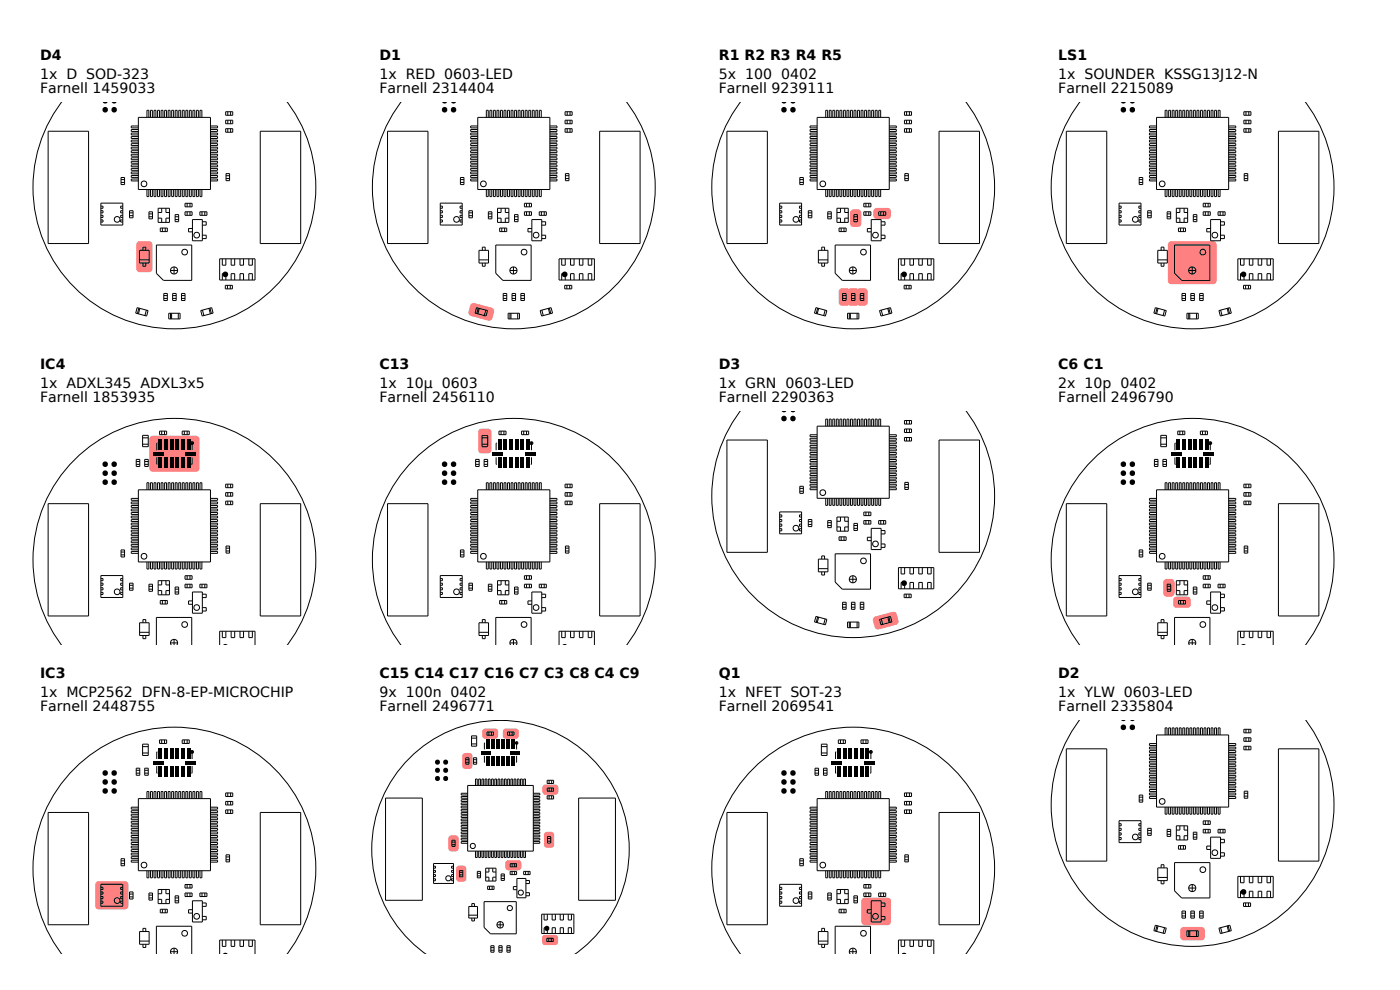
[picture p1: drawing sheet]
<svg xmlns="http://www.w3.org/2000/svg" width="297mm" height="210mm" viewBox="0 0 297 210" stroke-linecap="round" stroke-linejoin="round" font-family="sans-serif">
<defs><g id="words">
<g font-size="3">
<text x="8.5" y="12.8">D4</text>
<text x="8.5" y="16.8">1x D SOD-323</text>
<text x="80.5" y="12.8">D1</text>
<text x="80.5" y="16.8">1x RED 0603-LED</text>
<text x="152.5" y="12.8">R1 R2 R3 R4 R5</text>
<text x="152.5" y="16.8">5x 100 0402</text>
<text x="224.5" y="12.8">LS1</text>
<text x="224.5" y="16.8">1x SOUNDER KSSG13J12-N</text>
<text x="8.5" y="19.8">Farnell 1459033</text>
<text x="80.5" y="19.8">Farnell 2314404</text>
<text x="152.5" y="19.8">Farnell 9239111</text>
<text x="224.5" y="19.8">Farnell 2215089</text>
<text x="8.5" y="78.3">IC4</text>
<text x="8.5" y="82.3">1x ADXL345 ADXL3x5</text>
<text x="80.5" y="78.3">C13</text>
<text x="80.5" y="82.3">1x 10µ 0603</text>
<text x="152.5" y="78.3">D3</text>
<text x="152.5" y="82.3">1x GRN 0603-LED</text>
<text x="224.5" y="78.3">C6 C1</text>
<text x="224.5" y="82.3">2x 10p 0402</text>
<text x="8.5" y="85.3">Farnell 1853935</text>
<text x="80.5" y="85.3">Farnell 2456110</text>
<text x="152.5" y="85.3">Farnell 2290363</text>
<text x="224.5" y="85.3">Farnell 2496790</text>
<text x="8.5" y="143.8">IC3</text>
<text x="80.5" y="143.8">C15 C14 C17 C16 C7 C3 C8 C4 C9</text>
<text x="152.5" y="143.8">Q1</text>
<text x="224.5" y="143.8">D2</text>
<text x="8.5" y="147.8">1x MCP2562 DFN-8-EP-MICROCHIP</text>
<text x="80.5" y="147.8">9x 100n 0402</text>
<text x="152.5" y="147.8">1x NFET SOT-23</text>
<text x="224.5" y="147.8">1x YLW 0603-LED</text>
<text x="8.5" y="150.8">Farnell 2448755</text>
<text x="80.5" y="150.8">Farnell 2496771</text>
<text x="152.5" y="150.8">Farnell 2069541</text>
<text x="224.5" y="150.8">Farnell 2335804</text>
</g>
</g></defs>
<path d="M29.1 51.4l.6-.2h1.9a.75 .75 0 0 1 .8 .7v5.1a.75 .75 0 0 1-.8 .8h-1.9a.75 .75 0 0 1-.8-.8v-5.1z" fill="#ff8080"/>
<g fill="none" stroke="#000" stroke-width=".21">
<path d="M10.2 27.8h8.6v23.9h-8.6zM13 21.7a30 30 0 0 0 3.8 40.2 30 30 0 0 0 40.4 0 30 30 0 0 0 3.8-40.2M25.7 37.7h.7v1.5h-.7zM25.7 38.1h.7M25.7 38.7h.7M29.4 24.9h15.3v15.3h-15.3zM29.4 26.7h-1.5v.4h1.5M29.4 27.5h-1.5v.4h1.5M29.4 28.2h-1.5v.4h1.5M29.4 29h-1.5v.4h1.5M29.4 29.7h-1.5v.4h1.5M29.4 30.5h-1.5v.4h1.5"/>
<path d="M29.4 31.2h-1.5v.4h1.5M29.4 32h-1.5v.4h1.5M29.4 32.7h-1.5v.4h1.5M29.4 33.5h-1.5v.4h1.5M29.4 34.2h-1.5v.4h1.5M29.4 35h-1.5v.4h1.5M29.4 35.7h-1.5v.4h1.5M29.4 36.5h-1.5v.4h1.5M29.4 37.2h-1.5v.4h1.5M29.4 38h-1.5v.4h1.5M31.2 24.9v-1.5h.4v1.5M31.9 24.9v-1.5h.4v1.5"/>
<path d="M32.7 24.9v-1.5h.4v1.5M33.4 24.9v-1.5h.4v1.5M34.2 24.9v-1.5h.4v1.5M34.9 24.9v-1.5h.4v1.5M35.7 24.9v-1.5h.4v1.5M36.4 24.9v-1.5h.4v1.5M37.2 24.9v-1.5h.4v1.5M37.9 24.9v-1.5h.4v1.5M38.7 24.9v-1.5h.4v1.5M39.4 24.9v-1.5h.4v1.5M40.2 24.9v-1.5h.4v1.5M40.9 24.9v-1.5h.4v1.5"/>
<path d="M41.7 24.9v-1.5h.4v1.5M42.4 24.9v-1.5h.4v1.5M44.7 26.7h1.5v.4h-1.5M44.7 27.5h1.5v.4h-1.5M44.7 28.2h1.5v.4h-1.5M44.7 29h1.5v.4h-1.5M44.7 29.7h1.5v.4h-1.5M44.7 30.5h1.5v.4h-1.5M44.7 31.2h1.5v.4h-1.5M44.7 32h1.5v.4h-1.5M44.7 32.7h1.5v.4h-1.5M44.7 33.5h1.5v.4h-1.5"/>
<path d="M44.7 34.2h1.5v.4h-1.5M44.7 35h1.5v.4h-1.5M44.7 35.7h1.5v.4h-1.5M44.7 36.5h1.5v.4h-1.5M44.7 37.2h1.5v.4h-1.5M44.7 38h1.5v.4h-1.5M47.9 23.7h1.5v.8h-1.5zM47.9 25.5h1.5v.8h-1.5zM47.9 27.3h1.5v.8h-1.5zM48 36.8h.7v1.5h-.7zM48 37.9h.7M48 37.3h.7"/>
<path d="M48.3 23.7v.8M48.3 25.5v.8M48.3 27.3v.8M48.9 23.7v.8M48.9 25.5v.8M48.9 27.3v.8M55.2 27.8h8.6v23.9h-8.6zM21.4 44.7h.5v.5h-.5M21.4 43.1h4.7v4.6h-4.7zM21.4 46.7h.5v.4h-.5M21.4 45.7h.5v.4h-.5M21.4 43.7h.5v.5h-.5"/>
<path d="M26.1 44.7h-.5v.5h.5M26.1 46.7h-.5v.4h.5M26.1 43.7h-.5v.5h.5M26.1 45.7h-.5v.4h.5M27.5 44.7h.7v1.5h-.7zM27.5 45.2h.7M27.5 45.8h.7M29.6 53.1h2v2.7h-2zM29.6 55.1h2M30.3 55.8v.7h.6v-.7M30.3 53.1v-.7h.6v.7M31.2 40.2v1.5h.4v-1.5"/>
<path d="M31.6 44.9h.8v1.5h-.8zM31.6 46h.8M31.6 45.4h.8M31.9 40.2v1.5h.4v-1.5M32.7 40.2v1.5h.4v-1.5M33.2 52h7.5v7.5h-6l-1.5-1.5zM33.4 40.2v1.5h.4v-1.5M33.6 44.2h2.4v3h-2.4zM33.6 46.3h.7v.9M34 48.4h1.5v.7h-1.5zM34.2 40.2v1.5h.4v-1.5M34.3 44.2v.9h-.7"/>
<path d="M34.5 48.4v.7M34.9 40.2v1.5h.4v-1.5M35.1 48.4v.7M35.2 44.2v.9h.8M35.7 40.2v1.5h.4v-1.5M36 46.3h-.8v.9M36.2 57.4h1.5M36.4 40.2v1.5h.4v-1.5M36.9 56.6v1.5M37.2 46.6h.7M37.2 45.5h.7v1.5h-.7zM37.2 46h.7"/>
<path d="M37.2 40.2v1.5h.4v-1.5M37.9 40.2v1.5h.4v-1.5M38.7 40.2v1.5h.4v-1.5M39.3 44.9h1.5v.8h-1.5zM39.3 43.1h1.5v.8h-1.5zM39.4 40.2v1.5h.4v-1.5M39.7 43.1v.8M39.7 44.9v.8M40.2 40.2v1.5h.4v-1.5M40.3 43.1v.8M40.3 44.9v.8M40.8 46.6h2.1v4.5h-2.1z"/>
<path d="M40.8 48.5h-.8v.7h.8M40.9 40.2v1.5h.4v-1.5M41.7 40.2v1.5h.4v-1.5M42.4 44.9h1.5v.8h-1.5zM42.4 40.2v1.5h.4v-1.5M42.9 44.9v.8M42.9 49.9h.9v.7h-.9M42.9 47h.9v.8h-.9M43.5 44.9v.8M46.6 54.9h7.5v4.5h-7.5zM47.2 54.9v1.4h.7v-1.4M47.2 59.4v-1.3h.7v1.3"/>
<path d="M49 59.4v-1.3h.8v1.3M49 54.9v1.4h.8v-1.4M50.9 59.4v-1.3h.8v1.3M50.9 54.9v1.4h.8v-1.4M52.8 59.4v-1.3h.7v1.3M52.8 54.9v1.4h.7v-1.4M29.1 65.3l2.3 .6-.3 1.1-2.3-.6zM29.5 65.4l-.3 1.1M29.7 65.4l-.3 1.2M31.1 65.8l-.4 1.2M34.8 62.3h.7v1.5h-.7zM34.8 62.7h.7"/>
<path d="M34.8 63.3h.7M35.8 66.5h2.4v1.2h-2.4zM36.2 66.5v1.2M36.4 66.5v1.2M36.6 62.3h.8v1.5h-.8zM36.6 62.7h.8M36.6 63.3h.8M37.8 66.5v1.2M38.5 62.3h.8v1.5h-.8zM38.5 62.7h.8M38.5 63.3h.8M42.6 65.9l2.3-.6 .3 1.1-2.3 .6z"/>
<path d="M43 65.8l.3 1.2M44.3 65.4l.3 1.2M44.5 65.4l.4 1.1M47.8 60.5h1.5v.8h-1.5zM48.3 60.5v.8M48.9 60.5v.8"/>
<circle cx="30.6" cy="39" r=".6"/>
<circle cx="24.9" cy="46.5" r=".6"/>
<circle cx="36.9" cy="57.4" r=".76"/>
<circle cx="39.2" cy="53.5" r=".6"/>
<circle cx="41.7" cy="49.9" r=".6"/>
</g>
<g fill="#000">
<path d="M21.8 21.7h1.1a.74 .74 0 0 1-1.1 0zM23.7 21.7h1.1a.74 .74 0 0 1-1.1 0z"/>
<path d="M47.2 58.2a.6 .6 0 0 1 1.2 0 .6 .6 0 0 1-1.2 0zM21.8 21.7h1.1z"/>
<circle cx="22.3" cy="23.3" r=".6"/>
<circle cx="24.2" cy="23.3" r=".6"/>
</g>
<path d="M31.9 92.7l.5-.3h9.2a.75 .75 0 0 1 .7 .8v6.1a.75 .75 0 0 1-.7 .8h-9.2a.75 .75 0 0 1-.7-.8v-6.1z" fill="#ff8080"/>
<g fill="none" stroke="#000" stroke-width=".21">
<path d="M28.9 98.5h.8M28.9 97.5h.8v1.5h-.8zM28.9 97.9h.8M30.3 92.4h1.2v2.4h-1.2zM30.3 92.9h1.2M30.3 94.2h1.2M30.7 97.5h.8v1.5h-.8zM30.7 98.5h.8M30.7 97.9h.8M33.3 97v1.5h.1M33.4 94h-.1v1.5M33.9 91.5h1.5v.7h-1.5z"/>
<path d="M34.3 91.5v.7M34.9 91.5v.7M38.7 91.5h1.5v.7h-1.5zM39.1 91.5v.7M39.7 91.5v.7M40.5 93.8h.5v.4h-.5zM40.6 94h.2v1.5M40.6 93.9h.2l.1 .2-.1 .1zM40.8 97v1.5h-.2M10.2 106.9h8.6v23.8h-8.6zM25.7 116.7h.7v1.5h-.7zM25.7 117.1h.7"/>
<path d="M25.7 117.7h.7M29.4 116.2h-1.5v.4h1.5M29.4 103.9h15.3v15.3h-15.3zM29.4 105.7h-1.5v.4h1.5M29.4 106.5h-1.5v.4h1.5M29.4 107.2h-1.5v.4h1.5M29.4 108h-1.5v.4h1.5M29.4 108.7h-1.5v.4h1.5M29.4 109.5h-1.5v.4h1.5M29.4 110.2h-1.5v.4h1.5M29.4 111h-1.5v.4h1.5M29.4 111.7h-1.5v.4h1.5"/>
<path d="M29.4 112.5h-1.5v.4h1.5M29.4 113.2h-1.5v.4h1.5M29.4 114h-1.5v.4h1.5M29.4 114.7h-1.5v.4h1.5M29.4 115.5h-1.5v.4h1.5M29.4 117h-1.5v.4h1.5M31.2 103.9v-1.5h.4v1.5M31.2 119.2v1.5h.4v-1.5M31.9 103.9v-1.5h.4v1.5M31.9 119.2v1.5h.4v-1.5M32.7 119.2v1.5h.4v-1.5M32.7 103.9v-1.5h.4v1.5"/>
<path d="M33.4 103.9v-1.5h.4v1.5M33.4 119.2v1.5h.4v-1.5M34.2 119.2v1.5h.4v-1.5M34.2 103.9v-1.5h.4v1.5M34.9 103.9v-1.5h.4v1.5M34.9 119.2v1.5h.4v-1.5M35.7 119.2v1.5h.4v-1.5M35.7 103.9v-1.5h.4v1.5M36.4 119.2v1.5h.4v-1.5M36.4 103.9v-1.5h.4v1.5M37.2 119.2v1.5h.4v-1.5M37.2 103.9v-1.5h.4v1.5"/>
<path d="M37.9 119.2v1.5h.4v-1.5M37.9 103.9v-1.5h.4v1.5M38.7 103.9v-1.5h.4v1.5M38.7 119.2v1.5h.4v-1.5M39.4 119.2v1.5h.4v-1.5M39.4 103.9v-1.5h.4v1.5M40.2 103.9v-1.5h.4v1.5M40.2 119.2v1.5h.4v-1.5M40.9 119.2v1.5h.4v-1.5M40.9 103.9v-1.5h.4v1.5M41.7 119.2v1.5h.4v-1.5M41.7 103.9v-1.5h.4v1.5"/>
<path d="M42.4 103.9v-1.5h.4v1.5M42.4 119.2v1.5h.4v-1.5M44.7 116.2h1.5v.4h-1.5M44.7 105.7h1.5v.4h-1.5M44.7 106.5h1.5v.4h-1.5M44.7 107.2h1.5v.4h-1.5M44.7 108h1.5v.4h-1.5M44.7 108.7h1.5v.4h-1.5M44.7 109.5h1.5v.4h-1.5M44.7 110.2h1.5v.4h-1.5M44.7 111h1.5v.4h-1.5M44.7 111.7h1.5v.4h-1.5"/>
<path d="M44.7 112.5h1.5v.4h-1.5M44.7 113.2h1.5v.4h-1.5M44.7 114h1.5v.4h-1.5M44.7 114.7h1.5v.4h-1.5M44.7 115.5h1.5v.4h-1.5M44.7 117h1.5v.4h-1.5M47.9 102.7h1.5v.8h-1.5zM47.9 104.5h1.5v.8h-1.5zM47.9 106.3h1.5v.8h-1.5zM48 115.8h.7v1.5h-.7zM48 116.9h.7M48 116.3h.7"/>
<path d="M48.3 102.7v.8M48.3 104.5v.8M48.3 106.3v.8M48.9 102.7v.8M48.9 104.5v.8M48.9 106.3v.8M55.2 106.9h8.6v23.8h-8.6zM13 136.8a30 30 0 0 1 3.8-40.2 30 30 0 0 1 40.4 0 30 30 0 0 1 3.8 40.2M21.4 123.7h.5v.5h-.5M21.4 122.1h4.7v4.7h-4.7zM21.4 125.7h.5v.4h-.5M21.4 124.7h.5v.4h-.5"/>
<path d="M21.4 122.7h.5v.5h-.5M26.1 123.7h-.5v.5h.5M26.1 125.7h-.5v.4h.5M26.1 122.7h-.5v.5h.5M26.1 124.7h-.5v.4h.5M27.5 123.7h.7v1.5h-.7zM27.5 124.2h.7M27.5 124.8h.7M29.6 132.1h2v2.7h-2zM29.6 134.1h2M30.3 134.8v.7h.6v-.7M30.3 132.1v-.7h.6v.7"/>
<path d="M31.6 123.9h.8v1.5h-.8zM31.6 125h.8M31.6 124.4h.8M33.2 136.8v-5.8h7.5v5.8M33.6 125.3h.7v.9M33.6 123.2h2.4v3h-2.4zM34 127.4h1.5v.7h-1.5zM34.3 123.2v.9h-.7M34.5 127.4v.7M35.1 127.4v.7M35.2 123.2v.9h.8M36 125.3h-.8v.9"/>
<path d="M36.2 136.4a.76 .76 0 0 1 1-.7 .76 .76 0 0 1 .4 1.1M36.2 136.4l.1 .4M36.2 136.4h1.5M36.9 135.6v1.2M37.2 125.6h.7M37.2 125h.7M37.2 124.5h.7v1.5h-.7zM39.3 123.9h1.5v.8h-1.5zM39.3 122.1h1.5v.8h-1.5zM39.7 122.1v.8M39.7 123.9v.8M40.3 122.1v.8"/>
<path d="M40.3 123.9v.8M40.8 125.6h2.1v4.5h-2.1zM40.8 127.5h-.8v.7h.8M42.4 123.9h1.5v.8h-1.5zM42.9 123.9v.8M42.9 126.1h.9v.7h-.9M42.9 128.9h.9v.7h-.9M43.5 123.9v.8M46.6 136.8v-2.9h7.5v2.9M47.2 133.9v1.4h.7v-1.4M49 133.9v1.4h.8v-1.4M50.9 133.9v1.4h.8v-1.4"/>
<path d="M52.8 133.9v1.4h.7v-1.4"/>
<circle cx="30.6" cy="118" r=".6"/>
<circle cx="24.9" cy="125.6" r=".6"/>
<circle cx="39.2" cy="132.5" r=".6"/>
<circle cx="41.7" cy="128.9" r=".6"/>
</g>
<g fill="#000">
<path d="M32.4 95.8h2.3v.9h-2.3zM33.6 93.2h.8v2.3h-.8zM33.6 97h.8v2.4h-.8zM34.8 93.2h.8v2.3h-.8zM34.8 97h.8v2.4h-.8zM36 93.2h.8v2.3h-.8zM36 97h.8v2.4h-.8zM37.2 93.2h.8v2.3h-.8zM37.2 97h.8v2.4h-.8zM38.4 93.2h.8v2.3h-.8zM38.4 97h.8v2.4h-.8zM39.3 95.8h2.3v.9h-2.3z"/>
<path d="M39.6 93.2h.8v2.3h-.8zM39.6 97h.8v2.4h-.8z"/>
<path d="M47.2 136.8h.1a.9 .9 0 0 1 1.1 0zM21.7 98.5a.6 .6 0 0 1 1.2 0 .6 .6 0 0 1-1.2 0z"/>
<circle cx="24.2" cy="98.5" r=".6"/>
<circle cx="22.3" cy="100.4" r=".6"/>
<circle cx="22.3" cy="102.3" r=".6"/>
<circle cx="24.2" cy="100.4" r=".6"/>
<circle cx="24.2" cy="102.3" r=".6"/>
</g>
<path d="M20.4 187.2l.6-.3h5.5a.75 .75 0 0 1 .8 .8v4.5a.75 .75 0 0 1-.8 .7h-5.5a.75 .75 0 0 1-.8-.7v-4.5z" fill="#ff8080"/>
<g fill="none" stroke="#000" stroke-width=".21">
<path d="M30.3 157.9h1.2v2.4h-1.2zM30.3 158.4h1.2M30.3 159.7h1.2M33.4 159.5h-.1v1.5M33.9 157h1.5v.7h-1.5zM34.3 157v.7M34.9 157v.7M38.7 157h1.5v.7h-1.5zM39.1 157v.7M39.7 157v.7M40.5 159.3h.5v.4h-.5zM40.6 159.5h.2v1.5"/>
<path d="M40.6 159.4h.2l.1 .2-.1 .1zM10.2 172.4h8.6v23.8h-8.6zM28.9 164h.8M28.9 163h.8v1.5h-.8zM28.9 163.4h.8M29.4 169.4h15.3v15.3h-15.3zM29.4 171.2h-1.5v.4h1.5M29.4 172h-1.5v.4h1.5M29.4 172.7h-1.5v.4h1.5M29.4 173.5h-1.5v.4h1.5M29.4 174.2h-1.5v.4h1.5M29.4 175h-1.5v.4h1.5"/>
<path d="M29.4 175.7h-1.5v.4h1.5M29.4 176.5h-1.5v.4h1.5M29.4 177.2h-1.5v.4h1.5M29.4 178h-1.5v.4h1.5M29.4 178.7h-1.5v.5h1.5M29.4 179.5h-1.5v.4h1.5M30.7 163h.8v1.5h-.8zM30.7 164h.8M30.7 163.4h.8M31.2 169.4v-1.5h.4v1.5M31.9 169.4v-1.5h.4v1.5M32.7 169.4v-1.5h.4v1.5"/>
<path d="M33.3 162.5v1.5h.1M33.4 169.4v-1.5h.4v1.5M34.2 169.4v-1.5h.4v1.5M34.9 169.4v-1.5h.4v1.5M35.7 169.4v-1.5h.4v1.5M36.4 169.4v-1.5h.4v1.5M37.2 169.4v-1.5h.4v1.5M37.9 169.4v-1.5h.4v1.5M38.7 169.4v-1.5h.4v1.5M39.4 169.4v-1.5h.4v1.5M40.2 169.4v-1.5h.4v1.5M40.8 162.5v1.5h-.2"/>
<path d="M40.9 169.4v-1.5h.4v1.5M41.7 169.4v-1.5h.4v1.5M42.4 169.4v-1.5h.4v1.5M44.7 171.2h1.5v.4h-1.5M44.7 172h1.5v.4h-1.5M44.7 172.7h1.5v.4h-1.5M44.7 173.5h1.5v.4h-1.5M44.7 174.2h1.5v.4h-1.5M44.7 175h1.5v.4h-1.5M44.7 175.7h1.5v.4h-1.5M44.7 176.5h1.5v.4h-1.5M44.7 177.2h1.5v.4h-1.5"/>
<path d="M44.7 178h1.5v.4h-1.5M44.7 178.7h1.5v.5h-1.5M44.7 179.5h1.5v.4h-1.5M47.9 168.2h1.5v.8h-1.5zM47.9 170h1.5v.8h-1.5zM47.9 171.8h1.5v.8h-1.5zM48.3 168.2v.8M48.3 170v.8M48.3 171.8v.8M48.9 168.2v.8M48.9 170v.8M48.9 171.8v.8"/>
<path d="M55.2 172.4h8.6v23.8h-8.6zM21.4 189.2h.5v.5h-.5M21.4 187.6h4.7v4.7h-4.7zM21.4 191.2h.5v.4h-.5M21.4 190.2h.5v.4h-.5M21.4 188.2h.5v.5h-.5M25.7 182.2h.7v1.5h-.7zM25.7 182.6h.7M25.7 183.2h.7M26.1 189.2h-.5v.5h.5M26.1 191.2h-.5v.4h.5M26.1 188.2h-.5v.5h.5"/>
<path d="M26.1 190.2h-.5v.4h.5M27.5 189.2h.7v1.5h-.7zM27.5 189.7h.7M27.5 190.3h.7M29.4 181.7h-1.5v.5h1.5M29.4 180.2h-1.5v.4h1.5M29.4 181h-1.5v.4h1.5M29.4 182.5h-1.5v.4h1.5M29.6 197.6h2v2.7h-2zM29.6 199.7h2M30.3 197.6v-.7h.6v.7M31.2 184.7v1.5h.4v-1.5"/>
<path d="M31.6 189.4h.8v1.5h-.8zM31.6 190.5h.8M31.6 189.9h.8M31.9 184.7v1.5h.4v-1.5M32.7 184.7v1.5h.4v-1.5M33.4 184.7v1.5h.4v-1.5M33.6 190.8h.7v.9M33.6 188.7h2.4v3h-2.4zM34 192.9h1.5v.7h-1.5zM34.2 184.7v1.5h.4v-1.5M34.3 188.7v.9h-.7M34.5 192.9v.7"/>
<path d="M34.9 184.7v1.5h.4v-1.5M35.1 192.9v.7M35.2 188.7v.9h.8M35.7 184.7v1.5h.4v-1.5M36 190.8h-.8v.9M36.4 184.7v1.5h.4v-1.5M37.2 191.1h.7M37.2 190.5h.7M37.2 190h.7v1.5h-.7zM37.2 184.7v1.5h.4v-1.5M37.9 184.7v1.5h.4v-1.5M38.7 184.7v1.5h.4v-1.5"/>
<path d="M39.3 189.4h1.5v.8h-1.5zM39.3 187.6h1.5v.8h-1.5zM39.4 184.7v1.5h.4v-1.5M39.7 187.6v.8M39.7 189.4v.8M40.2 184.7v1.5h.4v-1.5M40.3 187.6v.8M40.3 189.4v.8M40.8 191.1h2.1v4.5h-2.1zM40.8 193h-.8v.7h.8M40.9 184.7v1.5h.4v-1.5M41.7 184.7v1.5h.4v-1.5"/>
<path d="M42.4 189.4h1.5v.8h-1.5zM42.4 184.7v1.5h.4v-1.5M42.9 189.4v.8M42.9 191.6h.9v.7h-.9M42.9 194.4h.9v.7h-.9M43.5 189.4v.8M44.7 181.7h1.5v.5h-1.5M44.7 180.2h1.5v.4h-1.5M44.7 181h1.5v.4h-1.5M44.7 182.5h1.5v.4h-1.5M47.2 199.4v1.4h.7v-1.4M48 181.3h.7v1.5h-.7z"/>
<path d="M48 182.4h.7M48 181.8h.7M49 199.4v1.4h.8v-1.4M50.9 199.4v1.4h.8v-1.4M52.8 199.4v1.4h.7v-1.4M13 202.3a30 30 0 0 1 3.8-40.2 30 30 0 0 1 40.4 0 30 30 0 0 1 3.8 40.2M30.3 200.3v.7h.6v-.7M33.2 202.3v-5.8h7.5v5.8M36.2 201.9a.76 .76 0 0 1 1-.7 .76 .76 0 0 1 .4 1.1M36.2 201.9l.1 .4M36.2 201.9h1.5M36.9 201.1v1.2"/>
<path d="M46.6 202.3v-2.9h7.5v2.9"/>
<circle cx="24.9" cy="191.1" r=".6"/>
<circle cx="30.6" cy="183.5" r=".6"/>
<circle cx="39.2" cy="198" r=".6"/>
<circle cx="41.7" cy="194.4" r=".6"/>
</g>
<g fill="#000">
<path d="M33.6 158.7h.8v2.3h-.8zM34.8 158.7h.8v2.3h-.8zM36 158.7h.8v2.3h-.8zM37.2 158.7h.8v2.3h-.8zM38.4 158.7h.8v2.3h-.8zM39.6 158.7h.8v2.3h-.8zM32.4 161.4h2.3v.8h-2.3zM33.6 162.6h.8v2.3h-.8zM34.8 162.6h.8v2.3h-.8zM36 162.6h.8v2.3h-.8zM37.2 162.6h.8v2.3h-.8zM38.4 162.6h.8v2.3h-.8z"/>
<path d="M39.3 161.4h2.3v.8h-2.3zM39.6 162.6h.8v2.3h-.8z"/>
<path d="M47.2 202.3h.1a.9 .9 0 0 1 1.1 0zM21.7 164a.6 .6 0 0 1 1.2 0 .6 .6 0 0 1-1.2 0z"/>
<circle cx="22.3" cy="167.8" r=".59"/>
<circle cx="22.3" cy="165.9" r=".6"/>
<circle cx="24.2" cy="167.8" r=".59"/>
<circle cx="24.2" cy="164" r=".6"/>
<circle cx="24.2" cy="165.9" r=".6"/>
</g>
<path d="M99.9 64.6l.5-.3h.3l3.6 1a.75 .75 0 0 1 .5 .9l-.3 1.3a.75 .75 0 0 1-.9 .5l-3.7-1a.75 .75 0 0 1-.5-.9z" fill="#ff8080"/>
<g fill="none" stroke="#000" stroke-width=".21">
<path d="M82.2 27.8h8.6v23.9h-8.6zM85 21.7a30 30 0 0 0 3.8 40.2 30 30 0 0 0 40.4 0 30 30 0 0 0 3.8-40.2M97.7 37.7h.7v1.5h-.7zM97.7 38.1h.7M97.7 38.7h.7M101.4 24.9h15.3v15.3h-15.3zM101.4 26.7h-1.5v.4h1.5M101.4 27.5h-1.5v.4h1.5M101.4 28.2h-1.5v.4h1.5M101.4 29h-1.5v.4h1.5M101.4 29.7h-1.5v.4h1.5M101.4 30.5h-1.5v.4h1.5"/>
<path d="M101.4 31.2h-1.5v.4h1.5M101.4 32h-1.5v.4h1.5M101.4 32.7h-1.5v.4h1.5M101.4 33.5h-1.5v.4h1.5M101.4 34.2h-1.5v.4h1.5M101.4 35h-1.5v.4h1.5M101.4 35.7h-1.5v.4h1.5M101.4 36.5h-1.5v.4h1.5M101.4 37.2h-1.5v.4h1.5M101.4 38h-1.5v.4h1.5M103.2 24.9v-1.5h.4v1.5M103.9 24.9v-1.5h.4v1.5"/>
<path d="M104.7 24.9v-1.5h.4v1.5M105.4 24.9v-1.5h.4v1.5M106.2 24.9v-1.5h.4v1.5M106.9 24.9v-1.5h.4v1.5M107.7 24.9v-1.5h.4v1.5M108.4 24.9v-1.5h.4v1.5M109.2 24.9v-1.5h.4v1.5M109.9 24.9v-1.5h.4v1.5M110.7 24.9v-1.5h.4v1.5M111.4 24.9v-1.5h.4v1.5M112.2 24.9v-1.5h.4v1.5M112.9 24.9v-1.5h.4v1.5"/>
<path d="M113.7 24.9v-1.5h.4v1.5M114.4 24.9v-1.5h.4v1.5M116.7 26.7h1.5v.4h-1.5M116.7 27.5h1.5v.4h-1.5M116.7 28.2h1.5v.4h-1.5M116.7 29h1.5v.4h-1.5M116.7 29.7h1.5v.4h-1.5M116.7 30.5h1.5v.4h-1.5M116.7 31.2h1.5v.4h-1.5M116.7 32h1.5v.4h-1.5M116.7 32.7h1.5v.4h-1.5M116.7 33.5h1.5v.4h-1.5"/>
<path d="M116.7 34.2h1.5v.4h-1.5M116.7 35h1.5v.4h-1.5M116.7 35.7h1.5v.4h-1.5M116.7 36.5h1.5v.4h-1.5M116.7 37.2h1.5v.4h-1.5M116.7 38h1.5v.4h-1.5M119.9 25.5h1.5v.8h-1.5zM119.9 23.7h1.5v.8h-1.5zM119.9 27.3h1.5v.8h-1.5zM120 36.8h.7v1.5h-.7zM120 37.9h.7M120 37.3h.7"/>
<path d="M120.3 23.7v.8M120.3 25.5v.8M120.3 27.3v.8M120.9 23.7v.8M120.9 25.5v.8M120.9 27.3v.8M127.2 27.8h8.6v23.9h-8.6zM93.4 44.7h.5v.5h-.5M93.4 43.1h4.7v4.6h-4.7zM93.4 46.7h.5v.4h-.5M93.4 45.7h.5v.4h-.5M93.4 43.7h.5v.5h-.5"/>
<path d="M98.1 44.7h-.5v.5h.5M98.1 46.7h-.5v.4h.5M98.1 43.7h-.5v.5h.5M98.1 45.7h-.5v.4h.5M99.5 44.7h.7v1.5h-.7zM99.5 45.2h.7M99.5 45.8h.7M101.6 53.1h2.1v2.7h-2.1zM101.6 55.1h2.1M102.3 55.8v.7h.6v-.7M102.3 53.1v-.7h.6v.7M103.2 40.2v1.5h.4v-1.5"/>
<path d="M103.6 44.9h.8v1.5h-.8zM103.6 46h.8M103.6 45.4h.8M103.9 40.2v1.5h.4v-1.5M104.7 40.2v1.5h.4v-1.5M105.2 52h7.5v7.5h-6l-1.5-1.5zM105.4 40.2v1.5h.4v-1.5M105.6 44.2h2.4v3h-2.4zM105.6 46.3h.7v.9M106 48.4h1.5v.7h-1.5zM106.2 40.2v1.5h.4v-1.5M106.3 44.2v.9h-.7"/>
<path d="M106.5 48.4v.7M106.9 40.2v1.5h.4v-1.5M107.1 48.4v.7M107.2 44.2v.9h.8M107.7 40.2v1.5h.4v-1.5M108 46.3h-.8v.9M108.2 57.4h1.5M108.4 40.2v1.5h.4v-1.5M108.9 56.6v1.5M109.2 46.6h.7M109.2 45.5h.7v1.5h-.7zM109.2 46h.7"/>
<path d="M109.2 40.2v1.5h.4v-1.5M109.9 40.2v1.5h.4v-1.5M110.7 40.2v1.5h.4v-1.5M111.3 44.9h1.5v.8h-1.5zM111.3 43.1h1.5v.8h-1.5zM111.4 40.2v1.5h.4v-1.5M111.7 43.1v.8M111.7 44.9v.8M112.2 40.2v1.5h.4v-1.5M112.3 43.1v.8M112.3 44.9v.8M112.8 46.6h2.1v4.5h-2.1z"/>
<path d="M112.8 48.5h-.8v.7h.8M112.9 40.2v1.5h.4v-1.5M113.7 40.2v1.5h.4v-1.5M114.4 44.9h1.5v.8h-1.5zM114.4 40.2v1.5h.4v-1.5M114.9 44.9v.8M114.9 49.9h.9v.7h-.9M114.9 47h.9v.8h-.9M115.5 44.9v.8M118.6 54.9h7.5v4.5h-7.5zM119.2 54.9v1.4h.7v-1.4M119.2 59.4v-1.3h.7v1.3"/>
<path d="M121.1 59.4v-1.3h.7v1.3M121.1 54.9v1.4h.7v-1.4M122.9 59.4v-1.3h.8v1.3M122.9 54.9v1.4h.8v-1.4M124.8 59.4v-1.3h.8v1.3M124.8 54.9v1.4h.8v-1.4M101.1 65.3l2.3 .6-.3 1.1-2.3-.6zM101.5 65.4l-.3 1.1M101.7 65.4l-.3 1.2M103.1 65.8l-.3 1.2M106.8 62.3h.7v1.5h-.7zM106.8 62.7h.7"/>
<path d="M106.8 63.3h.7M107.8 66.5h2.4v1.2h-2.4zM108.2 66.5v1.2M108.4 66.5v1.2M108.6 62.3h.8v1.5h-.8zM108.6 62.7h.8M108.6 63.3h.8M109.8 66.5v1.2M110.5 62.3h.8v1.5h-.8zM110.5 62.7h.8M110.5 63.3h.8M114.6 65.9l2.3-.6 .3 1.1-2.3 .6z"/>
<path d="M115 65.8l.3 1.2M116.3 65.4l.3 1.2M116.6 65.4l.3 1.1M119.8 60.5h1.5v.8h-1.5zM120.3 60.5v.8M120.9 60.5v.8"/>
<circle cx="102.6" cy="39" r=".6"/>
<circle cx="96.9" cy="46.5" r=".6"/>
<circle cx="108.9" cy="57.4" r=".76"/>
<circle cx="111.2" cy="53.5" r=".6"/>
<circle cx="113.7" cy="49.9" r=".6"/>
</g>
<g fill="#000">
<path d="M93.8 21.7h1.1a.74 .74 0 0 1-1.1 0zM95.7 21.7h1.1a.74 .74 0 0 1-1.1 0z"/>
<path d="M119.2 58.2a.6 .6 0 0 1 1.2 0 .6 .6 0 0 1-1.2 0zM93.8 21.7h1.1z"/>
<circle cx="94.3" cy="23.3" r=".6"/>
<circle cx="96.2" cy="23.3" r=".6"/>
</g>
<path d="M101.7 91.2a2.63 2.63 0 0 1 2.1-.2l.4 .4 .1 .3v3.7a.75 .75 0 0 1-.8 .8h-1.3a.75 .75 0 0 1-.8-.8v-3.7z" fill="#ff8080"/>
<g fill="none" stroke="#000" stroke-width=".21">
<path d="M100.9 98.5h.8M100.9 97.5h.8v1.5h-.8zM100.9 97.9h.8M102.3 92.4h1.2v2.4h-1.2zM102.3 92.9h1.2M102.3 94.2h1.2M102.7 97.5h.8v1.5h-.8zM102.7 98.5h.8M102.7 97.9h.8M105.3 97v1.5h.1M105.4 94h-.1v1.5M105.9 91.5h1.5v.7h-1.5z"/>
<path d="M106.3 91.5v.7M106.9 91.5v.7M110.7 91.5h1.5v.7h-1.5zM111.1 91.5v.7M111.7 91.5v.7M112.5 93.8h.5v.4h-.5zM112.6 94h.2v1.5M112.6 93.9h.2l.1 .2-.1 .1zM112.8 97v1.5h-.2M82.2 106.9h8.6v23.8h-8.6zM97.7 116.7h.7v1.5h-.7zM97.7 117.1h.7"/>
<path d="M97.7 117.7h.7M101.4 116.2h-1.5v.4h1.5M101.4 103.9h15.3v15.3h-15.3zM101.4 105.7h-1.5v.4h1.5M101.4 106.5h-1.5v.4h1.5M101.4 107.2h-1.5v.4h1.5M101.4 108h-1.5v.4h1.5M101.4 108.7h-1.5v.4h1.5M101.4 109.5h-1.5v.4h1.5M101.4 110.2h-1.5v.4h1.5M101.4 111h-1.5v.4h1.5M101.4 111.7h-1.5v.4h1.5"/>
<path d="M101.4 112.5h-1.5v.4h1.5M101.4 113.2h-1.5v.4h1.5M101.4 114h-1.5v.4h1.5M101.4 114.7h-1.5v.4h1.5M101.4 115.5h-1.5v.4h1.5M101.4 117h-1.5v.4h1.5M103.2 103.9v-1.5h.4v1.5M103.2 119.2v1.5h.4v-1.5M103.9 119.2v1.5h.4v-1.5M103.9 103.9v-1.5h.4v1.5M104.7 119.2v1.5h.4v-1.5M104.7 103.9v-1.5h.4v1.5"/>
<path d="M105.4 119.2v1.5h.4v-1.5M105.4 103.9v-1.5h.4v1.5M106.2 119.2v1.5h.4v-1.5M106.2 103.9v-1.5h.4v1.5M106.9 103.9v-1.5h.4v1.5M106.9 119.2v1.5h.4v-1.5M107.7 119.2v1.5h.4v-1.5M107.7 103.9v-1.5h.4v1.5M108.4 119.2v1.5h.4v-1.5M108.4 103.9v-1.5h.4v1.5M109.2 119.2v1.5h.4v-1.5M109.2 103.9v-1.5h.4v1.5"/>
<path d="M109.9 119.2v1.5h.4v-1.5M109.9 103.9v-1.5h.4v1.5M110.7 119.2v1.5h.4v-1.5M110.7 103.9v-1.5h.4v1.5M111.4 119.2v1.5h.4v-1.5M111.4 103.9v-1.5h.4v1.5M112.2 103.9v-1.5h.4v1.5M112.2 119.2v1.5h.4v-1.5M112.9 119.2v1.5h.4v-1.5M112.9 103.9v-1.5h.4v1.5M113.7 119.2v1.5h.4v-1.5M113.7 103.9v-1.5h.4v1.5"/>
<path d="M114.4 103.9v-1.5h.4v1.5M114.4 119.2v1.5h.4v-1.5M116.7 116.2h1.5v.4h-1.5M116.7 105.7h1.5v.4h-1.5M116.7 106.5h1.5v.4h-1.5M116.7 107.2h1.5v.4h-1.5M116.7 108h1.5v.4h-1.5M116.7 108.7h1.5v.4h-1.5M116.7 109.5h1.5v.4h-1.5M116.7 110.2h1.5v.4h-1.5M116.7 111h1.5v.4h-1.5M116.7 111.7h1.5v.4h-1.5"/>
<path d="M116.7 112.5h1.5v.4h-1.5M116.7 113.2h1.5v.4h-1.5M116.7 114h1.5v.4h-1.5M116.7 114.7h1.5v.4h-1.5M116.7 115.5h1.5v.4h-1.5M116.7 117h1.5v.4h-1.5M119.9 104.5h1.5v.8h-1.5zM119.9 102.7h1.5v.8h-1.5zM119.9 106.3h1.5v.8h-1.5zM120 115.8h.7v1.5h-.7zM120 116.9h.7M120 116.3h.7"/>
<path d="M120.3 102.7v.8M120.3 104.5v.8M120.3 106.3v.8M120.9 102.7v.8M120.9 104.5v.8M120.9 106.3v.8M127.2 106.9h8.6v23.8h-8.6zM85 136.8a30 30 0 0 1 3.8-40.2 30 30 0 0 1 40.4 0 30 30 0 0 1 3.8 40.2M93.4 123.7h.5v.5h-.5M93.4 122.1h4.7v4.7h-4.7zM93.4 125.7h.5v.4h-.5M93.4 124.7h.5v.4h-.5"/>
<path d="M93.4 122.7h.5v.5h-.5M98.1 123.7h-.5v.5h.5M98.1 125.7h-.5v.4h.5M98.1 122.7h-.5v.5h.5M98.1 124.7h-.5v.4h.5M99.5 123.7h.7v1.5h-.7zM99.5 124.2h.7M99.5 124.8h.7M101.6 132.1h2.1v2.7h-2.1zM101.6 134.1h2.1M102.3 134.8v.7h.6v-.7M102.3 132.1v-.7h.6v.7"/>
<path d="M103.6 123.9h.8v1.5h-.8zM103.6 125h.8M103.6 124.4h.8M105.2 136.8v-5.8h7.5v5.8M105.6 125.3h.7v.9M105.6 123.2h2.4v3h-2.4zM106 127.4h1.5v.7h-1.5zM106.3 123.2v.9h-.7M106.5 127.4v.7M107.1 127.4v.7M107.2 123.2v.9h.8M108 125.3h-.8v.9"/>
<path d="M108.2 136.4a.76 .76 0 0 1 1-.7 .76 .76 0 0 1 .4 1.1M108.2 136.4l.1 .4M108.2 136.4h1.5M108.9 135.6v1.2M109.2 125.6h.7M109.2 125h.7M109.2 124.5h.7v1.5h-.7zM111.3 123.9h1.5v.8h-1.5zM111.3 122.1h1.5v.8h-1.5zM111.7 122.1v.8M111.7 123.9v.8M112.3 122.1v.8"/>
<path d="M112.3 123.9v.8M112.8 125.6h2.1v4.5h-2.1zM112.8 127.5h-.8v.7h.8M114.4 123.9h1.5v.8h-1.5zM114.9 123.9v.8M114.9 126.1h.9v.7h-.9M114.9 128.9h.9v.7h-.9M115.5 123.9v.8M118.6 136.8v-2.9h7.5v2.9M119.2 133.9v1.4h.7v-1.4M121.1 133.9v1.4h.7v-1.4M122.9 133.9v1.4h.8v-1.4"/>
<path d="M124.8 133.9v1.4h.8v-1.4"/>
<circle cx="102.6" cy="118" r=".6"/>
<circle cx="96.9" cy="125.6" r=".6"/>
<circle cx="111.2" cy="132.5" r=".6"/>
<circle cx="113.7" cy="128.9" r=".6"/>
</g>
<g fill="#000">
<path d="M104.4 95.8h2.3v.9h-2.3zM105.6 93.2h.8v2.3h-.8zM105.6 97h.8v2.4h-.8zM106.8 93.2h.8v2.3h-.8zM106.8 97h.8v2.4h-.8zM108 93.2h.8v2.3h-.8zM108 97h.8v2.4h-.8zM109.2 93.2h.8v2.3h-.8zM109.2 97h.8v2.4h-.8zM110.4 93.2h.8v2.3h-.8zM110.4 97h.8v2.4h-.8zM111.3 95.8h2.3v.9h-2.3z"/>
<path d="M111.6 93.2h.8v2.3h-.8zM111.6 97h.8v2.4h-.8z"/>
<path d="M119.2 136.8h.1a.9 .9 0 0 1 1.1 0zM93.7 98.5a.6 .6 0 0 1 1.2 0 .6 .6 0 0 1-1.2 0z"/>
<circle cx="96.2" cy="98.5" r=".6"/>
<circle cx="94.3" cy="100.4" r=".6"/>
<circle cx="94.3" cy="102.3" r=".6"/>
<circle cx="96.2" cy="100.4" r=".6"/>
<circle cx="96.2" cy="102.3" r=".6"/>
</g>
<g fill="#ff8080">
<path d="M97 183.8a1.44 1.44 0 0 1 1.9 .3l.1 2.3a.68 .68 0 0 1-.7 .6h-.9a.68 .68 0 0 1-.6-.6v-2.1z"/>
<path d="M102.5 154.7l.5-.2h2a.68 .68 0 0 1 .7 .7v.8a.68 .68 0 0 1-.7 .7h-2a.68 .68 0 0 1-.7-.7v-.8z"/>
<path d="M106.9 154.7l.5-.2h2a.68 .68 0 0 1 .7 .7v.8a.68 .68 0 0 1-.7 .7h-2a.68 .68 0 0 1-.7-.7v-.8z"/>
<path d="M115.2 198.5l.5-.2h2a.68 .68 0 0 1 .7 .7v.8a.68 .68 0 0 1-.7 .7h-2a.68 .68 0 0 1-.7-.7v-.8z"/>
<path d="M115.3 166.6l.4-.2h2.1a.68 .68 0 0 1 .7 .7v.8a.68 .68 0 0 1-.7 .7h-2.1a.68 .68 0 0 1-.6-.7v-.8z"/>
<path d="M95.3 177.4a1.44 1.44 0 0 1 2 .2v2.3a.68 .68 0 0 1-.7 .7h-.8a.68 .68 0 0 1-.7-.7v-2z"/>
<path d="M115.6 176.7a1.44 1.44 0 0 1 1.9 .2l.1 2.3a.68 .68 0 0 1-.7 .7h-.8a.68 .68 0 0 1-.7-.7v-2.1z"/>
<path d="M98.3 159.9a1.44 1.44 0 0 1 1.9 .3v2.3a.68 .68 0 0 1-.6 .6h-.9a.68 .68 0 0 1-.6-.6v-2.1z"/>
<path d="M107.4 182.7l.5-.2h2a.68 .68 0 0 1 .7 .7v.8a.68 .68 0 0 1-.7 .7h-2a.68 .68 0 0 1-.7-.7v-.8z"/>
</g>
<g fill="none" stroke="#000" stroke-width=".21">
<path d="M100 156.1h1.1v2.2h-1.1zM100 156.6h1.1M100 157.8h1.1M102.9 157.6h-.1v1.4M103.3 155.3h1.4v.7h-1.4zM103.7 155.3v.7M104.3 155.3v.7M107.7 155.3h1.4v.7h-1.4zM108.1 155.3v.7M108.6 155.3v.7M109.4 157.4h.4v.4h-.4zM109.5 157.6h.1v1.4"/>
<path d="M109.5 157.6l.1-.1 .1 .2-.1 .1zM81.8 169.3h7.8v21.7h-7.8zM95.9 178.2h.7v1.4h-.7zM95.9 178.6h.7M95.9 179.2h.7M98.8 161.7h.7M98.8 160.8h.7v1.3h-.7zM98.8 161.2h.7M99.2 177.8h-1.3v.4h1.3M99.2 166.6h14v14h-14zM99.2 168.3h-1.3v.4h1.3M99.2 169h-1.3v.3h1.3"/>
<path d="M99.2 169.7h-1.3v.3h1.3M99.2 170.3h-1.3v.4h1.3M99.2 171h-1.3v.4h1.3M99.2 171.7h-1.3v.4h1.3M99.2 172.4h-1.3v.4h1.3M99.2 173.1h-1.3v.3h1.3M99.2 173.8h-1.3v.3h1.3M99.2 174.4h-1.3v.4h1.3M99.2 175.1h-1.3v.4h1.3M99.2 175.8h-1.3v.4h1.3M99.2 176.5h-1.3v.4h1.3M99.2 177.2h-1.3v.3h1.3"/>
<path d="M99.2 178.5h-1.3v.4h1.3M100.5 160.8h.6v1.3h-.6zM100.5 161.7h.6M100.5 161.2h.6M100.9 166.6v-1.3h.4v1.3M101.6 166.6v-1.3h.3v1.3M102.2 166.6v-1.3h.4v1.3M102.8 160.3v1.4h.1M102.9 166.6v-1.3h.4v1.3M103.6 166.6v-1.3h.4v1.3M104.3 166.6v-1.3h.4v1.3M105 166.6v-1.3h.3v1.3"/>
<path d="M105.7 166.6v-1.3h.3v1.3M106.3 166.6v-1.3h.4v1.3M107 166.6v-1.3h.4v1.3M107.7 166.6v-1.3h.4v1.3M108.4 166.6v-1.3h.4v1.3M109.1 166.6v-1.3h.3v1.3M109.6 160.3v1.4h-.1M109.8 166.6v-1.3h.3v1.3M110.4 166.6v-1.3h.4v1.3M111.1 166.6v-1.3h.4v1.3M113.2 177.8h1.3v.4h-1.3M113.2 168.3h1.3v.4h-1.3"/>
<path d="M113.2 169h1.3v.3h-1.3M113.2 169.7h1.3v.3h-1.3M113.2 170.3h1.3v.4h-1.3M113.2 171h1.3v.4h-1.3M113.2 171.7h1.3v.4h-1.3M113.2 172.4h1.3v.4h-1.3M113.2 173.1h1.3v.3h-1.3M113.2 173.8h1.3v.3h-1.3M113.2 174.4h1.3v.4h-1.3M113.2 175.1h1.3v.4h-1.3M113.2 175.8h1.3v.4h-1.3M113.2 176.5h1.3v.4h-1.3"/>
<path d="M113.2 177.2h1.3v.3h-1.3M113.2 178.5h1.3v.4h-1.3M116.1 165.5h1.4v.7h-1.4zM116.1 167.2h1.4v.7h-1.4zM116.1 168.8h1.4v.7h-1.4zM116.2 177.5h.6v1.4h-.6zM116.2 178.4h.6M116.2 177.9h.6M116.5 165.5v.7M116.5 167.2v.7M116.5 168.8v.7M117 165.5v.7"/>
<path d="M117 167.2v.7M117 168.8v.7M122.8 169.3h7.8v21.7h-7.8zM92 184.7h.4v.4h-.4M92 183.2h4.2v4.2h-4.2zM92 186.4h.4v.4h-.4M92 185.5h.4v.5h-.4M92 183.8h.4v.4h-.4M96.2 184.7h-.4v.4h.4M96.2 186.4h-.4v.4h.4M96.2 183.8h-.4v.4h.4M96.2 185.5h-.4v.5h.4"/>
<path d="M97.5 184.7h.7v1.3h-.7zM97.5 185.1h.7M97.5 185.6h.7M99.5 192.3h1.8v2.5h-1.8zM99.5 194.1h1.8M100.1 194.8v.6h.6v-.6M100.1 192.3v-.6h.6v.6M100.9 180.6v1.3h.4v-1.3M101.3 184.9h.7v1.3h-.7zM101.3 185.8h.7M101.3 185.3h.7M101.6 180.6v1.3h.3v-1.3"/>
<path d="M102.2 180.6v1.3h.4v-1.3M102.7 191.3h6.8v6.8h-5.4l-1.4-1.4zM102.9 180.6v1.3h.4v-1.3M103 186.1h.7v.8M103 184.2h2.2v2.7h-2.2zM103.5 188h1.3v.7h-1.3zM103.6 180.6v1.3h.4v-1.3M103.7 184.2v.8h-.7M103.9 188v.7M104.3 180.6v1.3h.4v-1.3M104.4 188v.7M104.6 184.2v.8h.6"/>
<path d="M105 180.6v1.3h.3v-1.3M105.2 186.1h-.6v.8M105.4 196.2h1.4M105.7 180.6v1.3h.3v-1.3M106.1 195.5v1.4M106.3 186.4h.7M106.3 185.8h.7M106.3 185.4h.7v1.4h-.7zM106.3 180.6v1.3h.4v-1.3M107 180.6v1.3h.4v-1.3M107.7 180.6v1.3h.4v-1.3M108.2 183.2h1.4v.7h-1.4z"/>
<path d="M108.2 184.9h1.4v.6h-1.4zM108.4 180.6v1.3h.4v-1.3M108.6 183.2v.7M108.6 184.9v.6M109.1 180.6v1.3h.3v-1.3M109.2 183.2v.7M109.2 184.9v.6M109.7 186.4h1.9v4.1h-1.9zM109.7 188.1h-.8v.6h.8M109.8 180.6v1.3h.3v-1.3M110.4 180.6v1.3h.4v-1.3M111.1 184.9h1.4v.6h-1.4z"/>
<path d="M111.1 180.6v1.3h.4v-1.3M111.5 184.9v.6M111.6 189.4h.7v.6h-.7M111.6 186.8h.7v.6h-.7M112.1 184.9v.6M114.9 193.9h6.9v4.1h-6.9zM115.4 193.9v1.3h.7v-1.3M115.4 198v-1.2h.7v1.2M116 199.1h1.4v.6h-1.4zM116.4 199.1v.6M117 199.1v.6M117.1 198v-1.2h.7v1.2"/>
<path d="M117.1 193.9v1.3h.7v-1.3M118.9 198v-1.2h.6v1.2M118.9 193.9v1.3h.6v-1.3M120.6 198v-1.2h.6v1.2M120.6 193.9v1.3h.6v-1.3M90.3 202.3a27.3 27.3 0 0 1-4.4-40.4 27.3 27.3 0 0 1 40.6 0 27.3 27.3 0 0 1-4.4 40.4M104.1 200.6h.7v1.4h-.7zM104.1 201h.7M104.1 201.6h.7M105.8 200.6h.7v1.4h-.7zM105.8 201h.7M105.8 201.6h.7"/>
<path d="M107.6 200.6h.6v1.4h-.6zM107.6 201h.6M107.6 201.6h.6"/>
<circle cx="100.3" cy="179.5" r=".55"/>
<circle cx="95.1" cy="186.3" r=".55"/>
<circle cx="106.1" cy="196.2" r=".69"/>
<circle cx="108.2" cy="192.7" r=".55"/>
<circle cx="110.5" cy="189.4" r=".55"/>
</g>
<g fill="#000">
<path d="M102 159.3h2.1v.7h-2.1zM103.1 156.8h.7v2.1h-.7zM104.2 156.8h.7v2.1h-.7zM105.3 156.8h.7v2.1h-.7zM106.4 156.8h.7v2.1h-.7zM107.5 156.8h.7v2.1h-.7zM108.3 159.3h2.1v.7h-2.1zM108.5 156.8h.8v2.1h-.8zM103.1 160.4h.7v2.1h-.7zM104.2 160.4h.7v2.1h-.7zM105.3 160.4h.7v2.1h-.7zM106.4 160.4h.7v2.1h-.7z"/>
<path d="M107.5 160.4h.7v2.1h-.7zM108.5 160.4h.8v2.1h-.8z"/>
<path d="M115.5 197a.55 .55 0 0 1 1.1 0 .55 .55 0 0 1-1.1 0zM92.3 161.7a.55 .55 0 0 1 1.1 0 .55 .55 0 0 1-1.1 0z"/>
<circle cx="92.8" cy="165.2" r=".54"/>
<circle cx="92.8" cy="163.4" r=".54"/>
<circle cx="94.6" cy="161.7" r=".54"/>
<circle cx="94.6" cy="165.2" r=".54"/>
<circle cx="94.6" cy="163.4" r=".54"/>
</g>
<g fill="#ff8080">
<path d="M185.5 44.3l.5-.2h2.3a.75 .75 0 0 1 .7 .8v.9a.75 .75 0 0 1-.7 .7h-2.3a.75 .75 0 0 1-.7-.7v-.9z"/>
<path d="M178.2 61.4a1.59 1.59 0 0 1 2.1 .2v2.5a.75 .75 0 0 1-.7 .8h-.9a.75 .75 0 0 1-.8-.8v-2.2z"/>
<path d="M180 61.4a1.59 1.59 0 0 1 2.2 .2v2.5a.75 .75 0 0 1-.7 .8h-.9a.75 .75 0 0 1-.8-.8v-2.2z"/>
<path d="M181.9 61.4a1.59 1.59 0 0 1 2.1 .2l.1 2.5a.75 .75 0 0 1-.8 .8h-.9a.75 .75 0 0 1-.7-.8v-2.2z"/>
<path d="M180.6 44.6a1.59 1.59 0 0 1 2.1 .3v2.5a.75 .75 0 0 1-.7 .8h-.9a.75 .75 0 0 1-.8-.8v-2.2z"/>
</g>
<g fill="none" stroke="#000" stroke-width=".21">
<path d="M154.2 27.8h8.6v23.9h-8.6zM157.1 21.7a30 30 0 0 0 3.7 40.2 30 30 0 0 0 40.4 0 30 30 0 0 0 3.8-40.2M169.7 37.7h.7v1.5h-.7zM169.7 38.1h.7M169.7 38.7h.7M173.4 24.9h15.3v15.3h-15.3zM173.4 26.7h-1.5v.4h1.5M173.4 27.5h-1.5v.4h1.5M173.4 28.2h-1.5v.4h1.5M173.4 29h-1.5v.4h1.5M173.4 29.7h-1.5v.4h1.5M173.4 30.5h-1.5v.4h1.5"/>
<path d="M173.4 31.2h-1.5v.4h1.5M173.4 32h-1.5v.4h1.5M173.4 32.7h-1.5v.4h1.5M173.4 33.5h-1.5v.4h1.5M173.4 34.2h-1.5v.4h1.5M173.4 35h-1.5v.4h1.5M173.4 35.7h-1.5v.4h1.5M173.4 36.5h-1.5v.4h1.5M173.4 37.2h-1.5v.4h1.5M173.4 38h-1.5v.4h1.5M175.2 24.9v-1.5h.4v1.5M175.9 24.9v-1.5h.4v1.5"/>
<path d="M176.7 24.9v-1.5h.4v1.5M177.4 24.9v-1.5h.4v1.5M178.2 24.9v-1.5h.4v1.5M178.9 24.9v-1.5h.5v1.5M179.7 24.9v-1.5h.4v1.5M180.4 24.9v-1.5h.4v1.5M181.2 24.9v-1.5h.4v1.5M181.9 24.9v-1.5h.5v1.5M182.7 24.9v-1.5h.4v1.5M183.4 24.9v-1.5h.5v1.5M184.2 24.9v-1.5h.4v1.5M184.9 24.9v-1.5h.5v1.5"/>
<path d="M185.7 24.9v-1.5h.4v1.5M186.4 24.9v-1.5h.5v1.5M188.7 26.7h1.5v.4h-1.5M188.7 27.5h1.5v.4h-1.5M188.7 28.2h1.5v.4h-1.5M188.7 29h1.5v.4h-1.5M188.7 29.7h1.5v.4h-1.5M188.7 30.5h1.5v.4h-1.5M188.7 31.2h1.5v.4h-1.5M188.7 32h1.5v.4h-1.5M188.7 32.7h1.5v.4h-1.5M188.7 33.5h1.5v.4h-1.5"/>
<path d="M188.7 34.2h1.5v.4h-1.5M188.7 35h1.5v.4h-1.5M188.7 35.7h1.5v.4h-1.5M188.7 36.5h1.5v.4h-1.5M188.7 37.2h1.5v.4h-1.5M188.7 38h1.5v.4h-1.5M191.9 25.5h1.5v.8h-1.5zM191.9 23.7h1.5v.8h-1.5zM191.9 27.3h1.5v.8h-1.5zM192 36.8h.7v1.5h-.7zM192 37.9h.7M192 37.3h.7"/>
<path d="M192.3 23.7v.8M192.3 25.5v.8M192.3 27.3v.8M192.9 23.7v.8M192.9 25.5v.8M192.9 27.3v.8M199.2 27.8h8.6v23.9h-8.6zM165.4 44.7h.5v.5h-.5M165.4 43.1h4.7v4.6h-4.7zM165.4 46.7h.5v.4h-.5M165.4 45.7h.5v.4h-.5M165.4 43.7h.5v.5h-.5"/>
<path d="M170.1 44.7h-.5v.5h.5M170.1 46.7h-.5v.4h.5M170.1 43.7h-.5v.5h.5M170.1 45.7h-.5v.4h.5M171.5 44.7h.7v1.5h-.7zM171.5 45.2h.7M171.5 45.8h.7M173.6 53.1h2.1v2.7h-2.1zM173.6 55.1h2.1M174.3 55.8v.7h.6v-.7M174.3 53.1v-.7h.6v.7M175.2 40.2v1.5h.4v-1.5"/>
<path d="M175.6 44.9h.8v1.5h-.8zM175.6 46h.8M175.6 45.4h.8M175.9 40.2v1.5h.4v-1.5M176.7 40.2v1.5h.4v-1.5M177.2 52h7.5v7.5h-6l-1.5-1.5zM177.4 40.2v1.5h.4v-1.5M177.6 44.2h2.4v3h-2.4zM177.6 46.3h.7v.9M178 48.4h1.5v.7h-1.5zM178.2 40.2v1.5h.4v-1.5M178.3 44.2v.9h-.7"/>
<path d="M178.5 48.4v.7M178.9 40.2v1.5h.5v-1.5M179.1 48.4v.7M179.2 44.2v.9h.8M179.7 40.2v1.5h.4v-1.5M180 46.3h-.8v.9M180.2 57.4h1.5M180.4 40.2v1.5h.4v-1.5M180.9 56.6v1.5M181.2 46.6h.7M181.2 45.5h.7v1.5h-.7zM181.2 46h.7"/>
<path d="M181.2 40.2v1.5h.4v-1.5M181.9 40.2v1.5h.5v-1.5M182.7 40.2v1.5h.4v-1.5M183.3 44.9h1.5v.8h-1.5zM183.3 43.1h1.5v.8h-1.5zM183.4 40.2v1.5h.5v-1.5M183.7 43.1v.8M183.7 44.9v.8M184.2 40.2v1.5h.4v-1.5M184.3 43.1v.8M184.3 44.9v.8M184.8 46.6h2.1v4.5h-2.1z"/>
<path d="M184.8 48.5h-.8v.7h.8M184.9 40.2v1.5h.5v-1.5M185.7 40.2v1.5h.4v-1.5M186.4 44.9h1.5v.8h-1.5zM186.4 40.2v1.5h.5v-1.5M186.9 44.9v.8M186.9 49.9h.9v.7h-.9M186.9 47h.9v.8h-.9M187.5 44.9v.8M190.6 54.9h7.5v4.5h-7.5zM191.2 54.9v1.4h.7v-1.4M191.2 59.4v-1.3h.7v1.3"/>
<path d="M193.1 59.4v-1.3h.7v1.3M193.1 54.9v1.4h.7v-1.4M194.9 59.4v-1.3h.8v1.3M194.9 54.9v1.4h.8v-1.4M196.8 59.4v-1.3h.8v1.3M196.8 54.9v1.4h.8v-1.4M173.1 65.3l2.3 .6-.3 1.1-2.3-.6zM173.5 65.4l-.3 1.1M173.7 65.4l-.3 1.2M175.1 65.8l-.3 1.2M178.8 62.3h.7v1.5h-.7zM178.8 62.7h.7"/>
<path d="M178.8 63.3h.7M179.8 66.5h2.4v1.2h-2.4zM180.2 66.5v1.2M180.4 66.5v1.2M180.6 62.3h.8v1.5h-.8zM180.6 62.7h.8M180.6 63.3h.8M181.8 66.5v1.2M182.5 62.3h.8v1.5h-.8zM182.5 62.7h.8M182.5 63.3h.8M186.6 65.9l2.3-.6 .3 1.1-2.3 .6z"/>
<path d="M187 65.8l.3 1.2M188.3 65.4l.4 1.2M188.6 65.4l.3 1.1M191.8 60.5h1.5v.8h-1.5zM192.3 60.5v.8M192.9 60.5v.8"/>
<circle cx="174.6" cy="39" r=".6"/>
<circle cx="168.9" cy="46.5" r=".6"/>
<circle cx="181" cy="57.4" r=".76"/>
<circle cx="183.2" cy="53.5" r=".6"/>
<circle cx="185.8" cy="49.9" r=".6"/>
</g>
<g fill="#000">
<path d="M165.8 21.7h1.1a.74 .74 0 0 1-1.1 0zM167.7 21.7h1.1a.74 .74 0 0 1-1.1 0z"/>
<path d="M191.2 58.2a.6 .6 0 0 1 1.2 0 .6 .6 0 0 1-1.2 0zM165.8 21.7h1.1z"/>
<circle cx="166.3" cy="23.3" r=".6"/>
<circle cx="168.2" cy="23.3" r=".6"/>
</g>
<path d="M185.5 130.9l3.9-1.1a.75 .75 0 0 1 .9 .5l.3 1.3a.75 .75 0 0 1-.5 1l-3.6 .9a.75 .75 0 0 1-.9-.5l-.4-1.6z" fill="#ff8080"/>
<g fill="none" stroke="#000" stroke-width=".21">
<path d="M154.2 93.4h8.6v23.8h-8.6zM157.1 87.2a30 30 0 0 0 3.7 40.2 30 30 0 0 0 40.4 0 30 30 0 0 0 3.8-40.2M173.4 90.4h15.3v15.3h-15.3zM173.4 92.2h-1.5v.4h1.5M173.4 93h-1.5v.4h1.5M173.4 93.7h-1.5v.4h1.5M173.4 94.5h-1.5v.4h1.5M173.4 95.2h-1.5v.4h1.5M173.4 96h-1.5v.4h1.5M173.4 96.7h-1.5v.4h1.5M173.4 97.5h-1.5v.4h1.5M173.4 98.2h-1.5v.4h1.5"/>
<path d="M173.4 99h-1.5v.4h1.5M173.4 99.7h-1.5v.4h1.5M175.2 90.4v-1.5h.4v1.5M175.9 90.4v-1.5h.4v1.5M176.7 90.4v-1.5h.4v1.5M177.4 90.4v-1.5h.4v1.5M178.2 90.4v-1.5h.4v1.5M178.9 90.4v-1.5h.5v1.5M179.7 90.4v-1.5h.4v1.5M180.4 90.4v-1.5h.4v1.5M181.2 90.4v-1.5h.4v1.5M181.9 90.4v-1.5h.5v1.5"/>
<path d="M182.7 90.4v-1.5h.4v1.5M183.4 90.4v-1.5h.5v1.5M184.2 90.4v-1.5h.4v1.5M184.9 90.4v-1.5h.5v1.5M185.7 90.4v-1.5h.4v1.5M186.4 90.4v-1.5h.5v1.5M188.7 92.2h1.5v.4h-1.5M188.7 93h1.5v.4h-1.5M188.7 93.7h1.5v.4h-1.5M188.7 94.5h1.5v.4h-1.5M188.7 95.2h1.5v.4h-1.5M188.7 96h1.5v.4h-1.5"/>
<path d="M188.7 96.7h1.5v.4h-1.5M188.7 97.5h1.5v.4h-1.5M188.7 98.2h1.5v.4h-1.5M188.7 99h1.5v.4h-1.5M188.7 99.7h1.5v.4h-1.5M191.9 91h1.5v.8h-1.5zM191.9 89.2h1.5v.8h-1.5zM191.9 92.8h1.5v.8h-1.5zM192.3 89.2v.8M192.3 91v.8M192.3 92.8v.8M192.9 89.2v.8"/>
<path d="M192.9 91v.8M192.9 92.8v.8M199.2 93.4h8.6v23.8h-8.6zM165.4 110.2h.5v.5h-.5M165.4 108.6h4.7v4.7h-4.7zM165.4 112.2h.5v.4h-.5M165.4 111.2h.5v.4h-.5M165.4 109.2h.5v.5h-.5M169.7 103.2h.7v1.5h-.7zM169.7 103.6h.7M169.7 104.2h.7M170.1 110.2h-.5v.5h.5"/>
<path d="M170.1 112.2h-.5v.4h.5M170.1 109.2h-.5v.5h.5M170.1 111.2h-.5v.4h.5M171.5 110.2h.7v1.5h-.7zM171.5 110.7h.7M171.5 111.3h.7M173.4 100.5h-1.5v.4h1.5M173.4 101.2h-1.5v.4h1.5M173.4 102h-1.5v.4h1.5M173.4 102.7h-1.5v.4h1.5M173.4 103.5h-1.5v.4h1.5M173.6 118.6h2.1v2.7h-2.1z"/>
<path d="M174.3 118.6v-.7h.6v.7M175.2 105.7v1.5h.4v-1.5M175.6 110.4h.8v1.5h-.8zM175.6 111.5h.8M175.6 110.9h.8M175.9 105.7v1.5h.4v-1.5M176.7 105.7v1.5h.4v-1.5M177.2 117.5h7.5v7.5h-6l-1.5-1.5zM177.4 105.7v1.5h.4v-1.5M177.6 109.7h2.4v3h-2.4zM177.6 111.8h.7v.9M178 113.9h1.5v.7h-1.5z"/>
<path d="M178.2 105.7v1.5h.4v-1.5M178.3 109.7v.9h-.7M178.5 113.9v.7M178.9 105.7v1.5h.5v-1.5M179.1 113.9v.7M179.2 109.7v.9h.8M179.7 105.7v1.5h.4v-1.5M180 111.8h-.8v.9M180.4 105.7v1.5h.4v-1.5M181.2 112.1h.7M181.2 111h.7v1.5h-.7zM181.2 111.5h.7"/>
<path d="M181.2 105.7v1.5h.4v-1.5M181.9 105.7v1.5h.5v-1.5M182.7 105.7v1.5h.4v-1.5M183.3 110.4h1.5v.8h-1.5zM183.3 108.6h1.5v.8h-1.5zM183.4 105.7v1.5h.5v-1.5M183.7 108.6v.8M183.7 110.4v.8M184.2 105.7v1.5h.4v-1.5M184.3 108.6v.8M184.3 110.4v.8M184.8 112.1h2.1v4.5h-2.1z"/>
<path d="M184.8 114h-.8v.7h.8M184.9 105.7v1.5h.5v-1.5M185.7 105.7v1.5h.4v-1.5M186.4 110.4h1.5v.8h-1.5zM186.4 105.7v1.5h.5v-1.5M186.9 110.4v.8M186.9 115.4h.9v.7h-.9M186.9 112.6h.9v.7h-.9M187.5 110.4v.8M188.7 100.5h1.5v.4h-1.5M188.7 101.2h1.5v.4h-1.5M188.7 102h1.5v.4h-1.5"/>
<path d="M188.7 102.7h1.5v.4h-1.5M188.7 103.5h1.5v.4h-1.5M192 102.3h.7v1.5h-.7zM192 103.4h.7M192 102.8h.7M173.1 130.8l2.3 .6-.3 1.2-2.3-.7zM173.5 130.9l-.3 1.1M173.6 120.6h2.1M173.7 130.9l-.3 1.2M174.3 121.3v.7h.6v-.7M175.1 131.3l-.3 1.2M178.8 127.8h.7v1.5h-.7z"/>
<path d="M178.8 128.2h.7M178.8 128.8h.7M179.8 132h2.4v1.2h-2.4zM180.2 132v1.2M180.2 122.9h1.5M180.4 132v1.2M180.6 127.8h.8v1.5h-.8zM180.6 128.2h.8M180.6 128.8h.8M180.9 122.1v1.5M181.8 132v1.2M182.5 127.8h.8v1.5h-.8z"/>
<path d="M182.5 128.2h.8M182.5 128.8h.8M186.6 131.4l2.3-.6 .3 1.1-2.3 .7zM187 131.3l.3 1.2M188.3 130.9l.4 1.2M188.6 130.9l.3 1.1M190.6 120.4h7.5v4.5h-7.5zM191.2 120.4v1.4h.7v-1.4M191.2 124.9v-1.3h.7v1.3M191.8 126h1.5v.8h-1.5zM192.3 126v.8M192.9 126v.8"/>
<path d="M193.1 124.9v-1.3h.7v1.3M193.1 120.4v1.4h.7v-1.4M194.9 124.9v-1.3h.8v1.3M194.9 120.4v1.4h.8v-1.4M196.8 124.9v-1.3h.8v1.3M196.8 120.4v1.4h.8v-1.4"/>
<circle cx="168.9" cy="112.1" r=".6"/>
<circle cx="174.6" cy="104.5" r=".6"/>
<circle cx="183.2" cy="119" r=".6"/>
<circle cx="185.8" cy="115.4" r=".6"/>
<circle cx="181" cy="122.9" r=".76"/>
</g>
<g fill="#000">
<path d="M165.8 87.2h1.1a.74 .74 0 0 1-1.1 0zM167.7 87.2h1.1a.74 .74 0 0 1-1.1 0z"/>
<path d="M191.2 123.7a.6 .6 0 0 1 1.2 0 .6 .6 0 0 1-1.2 0zM165.8 87.2h1.1z"/>
<circle cx="166.3" cy="88.8" r=".59"/>
<circle cx="168.2" cy="88.8" r=".59"/>
</g>
<path d="M183 190.6l.5-.2h4.8a.75 .75 0 0 1 .7 .8v4.3a.75 .75 0 0 1-.7 .8h-4.8a.75 .75 0 0 1-.8-.8v-4.3z" fill="#ff8080"/>
<g fill="none" stroke="#000" stroke-width=".21">
<path d="M174.3 157.9h1.2v2.4h-1.2zM174.3 158.4h1.2M174.3 159.7h1.2M177.4 159.5h-.1v1.5M177.9 157h1.5v.7h-1.5zM178.3 157v.7M178.9 157v.7M182.7 157h1.5v.7h-1.5zM183.1 157v.7M183.7 157v.7M184.5 159.3h.5v.4h-.5zM184.6 159.5h.2v1.5"/>
<path d="M184.6 159.4h.2l.1 .2-.1 .1zM154.2 172.4h8.6v23.8h-8.6zM172.9 164h.8M172.9 163h.8v1.5h-.8zM172.9 163.4h.8M173.4 169.4h15.3v15.3h-15.3zM173.4 171.2h-1.5v.4h1.5M173.4 172h-1.5v.4h1.5M173.4 172.7h-1.5v.4h1.5M173.4 173.5h-1.5v.4h1.5M173.4 174.2h-1.5v.4h1.5M173.4 175h-1.5v.4h1.5"/>
<path d="M173.4 175.7h-1.5v.4h1.5M173.4 176.5h-1.5v.4h1.5M173.4 177.2h-1.5v.4h1.5M173.4 178h-1.5v.4h1.5M173.4 178.7h-1.5v.5h1.5M173.4 179.5h-1.5v.4h1.5M174.7 163h.8v1.5h-.8zM174.7 164h.8M174.7 163.4h.8M175.2 169.4v-1.5h.4v1.5M175.9 169.4v-1.5h.4v1.5M176.7 169.4v-1.5h.4v1.5"/>
<path d="M177.3 162.5v1.5h.1M177.4 169.4v-1.5h.4v1.5M178.2 169.4v-1.5h.4v1.5M178.9 169.4v-1.5h.5v1.5M179.7 169.4v-1.5h.4v1.5M180.4 169.4v-1.5h.4v1.5M181.2 169.4v-1.5h.4v1.5M181.9 169.4v-1.5h.5v1.5M182.7 169.4v-1.5h.4v1.5M183.4 169.4v-1.5h.5v1.5M184.2 169.4v-1.5h.4v1.5M184.8 162.5v1.5h-.2"/>
<path d="M184.9 169.4v-1.5h.5v1.5M185.7 169.4v-1.5h.4v1.5M186.4 169.4v-1.5h.5v1.5M188.7 171.2h1.5v.4h-1.5M188.7 172h1.5v.4h-1.5M188.7 172.7h1.5v.4h-1.5M188.7 173.5h1.5v.4h-1.5M188.7 174.2h1.5v.4h-1.5M188.7 175h1.5v.4h-1.5M188.7 175.7h1.5v.4h-1.5M188.7 176.5h1.5v.4h-1.5M188.7 177.2h1.5v.4h-1.5"/>
<path d="M188.7 178h1.5v.4h-1.5M188.7 178.7h1.5v.5h-1.5M188.7 179.5h1.5v.4h-1.5M191.9 170h1.5v.8h-1.5zM191.9 168.2h1.5v.8h-1.5zM191.9 171.8h1.5v.8h-1.5zM192.3 168.2v.8M192.3 170v.8M192.3 171.8v.8M192.9 168.2v.8M192.9 170v.8M192.9 171.8v.8"/>
<path d="M199.2 172.4h8.6v23.8h-8.6zM165.4 189.2h.5v.5h-.5M165.4 187.6h4.7v4.7h-4.7zM165.4 191.2h.5v.4h-.5M165.4 190.2h.5v.4h-.5M165.4 188.2h.5v.5h-.5M169.7 182.2h.7v1.5h-.7zM169.7 182.6h.7M169.7 183.2h.7M170.1 189.2h-.5v.5h.5M170.1 191.2h-.5v.4h.5M170.1 188.2h-.5v.5h.5"/>
<path d="M170.1 190.2h-.5v.4h.5M171.5 189.2h.7v1.5h-.7zM171.5 189.7h.7M171.5 190.3h.7M173.4 181.7h-1.5v.5h1.5M173.4 180.2h-1.5v.4h1.5M173.4 181h-1.5v.4h1.5M173.4 182.5h-1.5v.4h1.5M173.6 197.6h2.1v2.7h-2.1zM173.6 199.7h2.1M174.3 197.6v-.7h.6v.7M175.2 184.7v1.5h.4v-1.5"/>
<path d="M175.6 189.4h.8v1.5h-.8zM175.6 190.5h.8M175.6 189.9h.8M175.9 184.7v1.5h.4v-1.5M176.7 184.7v1.5h.4v-1.5M177.4 184.7v1.5h.4v-1.5M177.6 190.8h.7v.9M177.6 188.7h2.4v3h-2.4zM178 192.9h1.5v.7h-1.5zM178.2 184.7v1.5h.4v-1.5M178.3 188.7v.9h-.7M178.5 192.9v.7"/>
<path d="M178.9 184.7v1.5h.5v-1.5M179.1 192.9v.7M179.2 188.7v.9h.8M179.7 184.7v1.5h.4v-1.5M180 190.8h-.8v.9M180.4 184.7v1.5h.4v-1.5M181.2 191.1h.7M181.2 190.5h.7M181.2 190h.7v1.5h-.7zM181.2 184.7v1.5h.4v-1.5M181.9 184.7v1.5h.5v-1.5M182.7 184.7v1.5h.4v-1.5"/>
<path d="M183.3 189.4h1.5v.8h-1.5zM183.3 187.6h1.5v.8h-1.5zM183.4 184.7v1.5h.5v-1.5M183.7 187.6v.8M183.7 189.4v.8M184.2 184.7v1.5h.4v-1.5M184.3 187.6v.8M184.3 189.4v.8M184.8 191.1h2.1v4.5h-2.1zM184.8 193h-.8v.7h.8M184.9 184.7v1.5h.5v-1.5M185.7 184.7v1.5h.4v-1.5"/>
<path d="M186.4 189.4h1.5v.8h-1.5zM186.4 184.7v1.5h.5v-1.5M186.9 189.4v.8M186.9 191.6h.9v.7h-.9M186.9 194.4h.9v.7h-.9M187.5 189.4v.8M188.7 181.7h1.5v.5h-1.5M188.7 180.2h1.5v.4h-1.5M188.7 181h1.5v.4h-1.5M188.7 182.5h1.5v.4h-1.5M191.2 199.4v1.4h.7v-1.4M192 181.3h.7v1.5h-.7z"/>
<path d="M192 182.4h.7M192 181.8h.7M193.1 199.4v1.4h.7v-1.4M194.9 199.4v1.4h.8v-1.4M196.8 199.4v1.4h.8v-1.4M157.1 202.3a30 30 0 0 1 3.7-40.2 30 30 0 0 1 40.4 0 30 30 0 0 1 3.8 40.2M174.3 200.3v.7h.6v-.7M177.2 202.3v-5.8h7.5v5.8M180.2 201.9a.76 .76 0 0 1 1-.7 .76 .76 0 0 1 .4 1.1M180.2 201.9l.1 .4M180.2 201.9h1.5M180.9 201.1v1.2"/>
<path d="M190.6 202.3v-2.9h7.5v2.9"/>
<circle cx="168.9" cy="191.1" r=".6"/>
<circle cx="174.6" cy="183.5" r=".6"/>
<circle cx="183.2" cy="198" r=".6"/>
<circle cx="185.8" cy="194.4" r=".6"/>
</g>
<g fill="#000">
<path d="M177.6 158.7h.8v2.3h-.8zM178.8 158.7h.8v2.3h-.8zM180 158.7h.8v2.3h-.8zM181.2 158.7h.8v2.3h-.8zM182.4 158.7h.8v2.3h-.8zM183.6 158.7h.8v2.3h-.8zM176.4 161.4h2.3v.8h-2.3zM177.6 162.6h.8v2.3h-.8zM178.8 162.6h.8v2.3h-.8zM180 162.6h.8v2.3h-.8zM181.2 162.6h.8v2.3h-.8zM182.4 162.6h.8v2.3h-.8z"/>
<path d="M183.3 161.4h2.3v.8h-2.3zM183.6 162.6h.8v2.3h-.8z"/>
<path d="M191.2 202.3h.1a.9 .9 0 0 1 1.1 0zM165.7 164a.6 .6 0 0 1 1.2 0 .6 .6 0 0 1-1.2 0z"/>
<circle cx="166.3" cy="167.8" r=".59"/>
<circle cx="166.3" cy="165.9" r=".6"/>
<circle cx="168.2" cy="167.8" r=".59"/>
<circle cx="168.2" cy="164" r=".6"/>
<circle cx="168.2" cy="165.9" r=".6"/>
</g>
<path d="M248 51.4l.5-.2h8.9a.75 .75 0 0 1 .7 .7v7.7a.75 .75 0 0 1-.7 .7h-8.9a.75 .75 0 0 1-.7-.7v-7.7z" fill="#ff8080"/>
<g fill="none" stroke="#000" stroke-width=".21">
<path d="M226.2 27.8h8.6v23.9h-8.6zM229.1 21.7a30 30 0 0 0 3.7 40.2 30 30 0 0 0 40.4 0 30 30 0 0 0 3.8-40.2M241.7 37.7h.8v1.5h-.8zM241.7 38.1h.8M241.7 38.7h.8M245.4 24.9h15.3v15.3h-15.3zM245.4 26.7h-1.5v.4h1.5M245.4 27.5h-1.5v.4h1.5M245.4 28.2h-1.5v.4h1.5M245.4 29h-1.5v.4h1.5M245.4 29.7h-1.5v.4h1.5M245.4 30.5h-1.5v.4h1.5"/>
<path d="M245.4 31.2h-1.5v.4h1.5M245.4 32h-1.5v.4h1.5M245.4 32.7h-1.5v.4h1.5M245.4 33.5h-1.5v.4h1.5M245.4 34.2h-1.5v.4h1.5M245.4 35h-1.5v.4h1.5M245.4 35.7h-1.5v.4h1.5M245.4 36.5h-1.5v.4h1.5M245.4 37.2h-1.5v.4h1.5M245.4 38h-1.5v.4h1.5M247.2 24.9v-1.5h.4v1.5M248 24.9v-1.5h.4v1.5"/>
<path d="M248.7 24.9v-1.5h.4v1.5M249.5 24.9v-1.5h.4v1.5M250.2 24.9v-1.5h.4v1.5M251 24.9v-1.5h.4v1.5M251.7 24.9v-1.5h.4v1.5M252.5 24.9v-1.5h.4v1.5M253.2 24.9v-1.5h.4v1.5M254 24.9v-1.5h.4v1.5M254.7 24.9v-1.5h.4v1.5M255.5 24.9v-1.5h.4v1.5M256.2 24.9v-1.5h.4v1.5M257 24.9v-1.5h.4v1.5"/>
<path d="M257.7 24.9v-1.5h.4v1.5M258.5 24.9v-1.5h.4v1.5M260.7 26.7h1.5v.4h-1.5M260.7 27.5h1.5v.4h-1.5M260.7 28.2h1.5v.4h-1.5M260.7 29h1.5v.4h-1.5M260.7 29.7h1.5v.4h-1.5M260.7 30.5h1.5v.4h-1.5M260.7 31.2h1.5v.4h-1.5M260.7 32h1.5v.4h-1.5M260.7 32.7h1.5v.4h-1.5M260.7 33.5h1.5v.4h-1.5"/>
<path d="M260.7 34.2h1.5v.4h-1.5M260.7 35h1.5v.4h-1.5M260.7 35.7h1.5v.4h-1.5M260.7 36.5h1.5v.4h-1.5M260.7 37.2h1.5v.4h-1.5M260.7 38h1.5v.4h-1.5M263.9 25.5h1.5v.8h-1.5zM263.9 23.7h1.5v.8h-1.5zM263.9 27.3h1.5v.8h-1.5zM264 36.8h.7v1.5h-.7zM264 37.9h.7M264 37.3h.7"/>
<path d="M264.4 23.7v.8M264.4 25.5v.8M264.4 27.3v.8M265 23.7v.8M265 25.5v.8M265 27.3v.8M271.2 27.8h8.6v23.9h-8.6zM237.4 44.7h.5v.5h-.5M237.4 43.1h4.7v4.6h-4.7zM237.4 46.7h.5v.4h-.5M237.4 45.7h.5v.4h-.5M237.4 43.7h.5v.5h-.5"/>
<path d="M242.1 44.7h-.5v.5h.5M242.1 46.7h-.5v.4h.5M242.1 43.7h-.5v.5h.5M242.1 45.7h-.5v.4h.5M243.5 44.7h.8v1.5h-.8zM243.5 45.2h.8M243.5 45.8h.8M245.6 53.1h2.1v2.7h-2.1zM245.6 55.1h2.1M246.4 55.8v.7h.6v-.7M246.4 53.1v-.7h.6v.7M247.2 40.2v1.5h.4v-1.5"/>
<path d="M247.6 44.9h.8v1.5h-.8zM247.6 46h.8M247.6 45.4h.8M248 40.2v1.5h.4v-1.5M248.7 40.2v1.5h.4v-1.5M249.2 52h7.5v7.5h-6l-1.5-1.5zM249.5 40.2v1.5h.4v-1.5M249.6 44.2h2.4v3h-2.4zM249.6 46.3h.7v.9M250 48.4h1.5v.7h-1.5zM250.2 40.2v1.5h.4v-1.5M250.3 44.2v.9h-.7"/>
<path d="M250.5 48.4v.7M251 40.2v1.5h.4v-1.5M251.1 48.4v.7M251.2 44.2v.9h.8M251.7 40.2v1.5h.4v-1.5M252 46.3h-.8v.9M252.2 57.4h1.5M252.5 40.2v1.5h.4v-1.5M253 56.6v1.5M253.2 46.6h.7M253.2 45.5h.7v1.5h-.7zM253.2 46h.7"/>
<path d="M253.2 40.2v1.5h.4v-1.5M254 40.2v1.5h.4v-1.5M254.7 40.2v1.5h.4v-1.5M255.3 44.9h1.5v.8h-1.5zM255.3 43.1h1.5v.8h-1.5zM255.5 40.2v1.5h.4v-1.5M255.7 43.1v.8M255.7 44.9v.8M256.2 40.2v1.5h.4v-1.5M256.3 43.1v.8M256.3 44.9v.8M256.9 46.6h2.1v4.5h-2.1z"/>
<path d="M256.9 48.5h-.9v.7h.9M257 40.2v1.5h.4v-1.5M257.7 40.2v1.5h.4v-1.5M258.4 44.9h1.5v.8h-1.5zM258.5 40.2v1.5h.4v-1.5M258.9 44.9v.8M259 49.9h.8v.7h-.8M259 47h.8v.8h-.8M259.5 44.9v.8M262.6 54.9h7.5v4.5h-7.5zM263.2 54.9v1.4h.7v-1.4M263.2 59.4v-1.3h.7v1.3"/>
<path d="M265.1 59.4v-1.3h.7v1.3M265.1 54.9v1.4h.7v-1.4M266.9 59.4v-1.3h.8v1.3M266.9 54.9v1.4h.8v-1.4M268.8 59.4v-1.3h.8v1.3M268.8 54.9v1.4h.8v-1.4M245.1 65.3l2.3 .6-.3 1.1-2.3-.6zM245.5 65.4l-.3 1.1M245.7 65.4l-.3 1.2M247.1 65.8l-.3 1.2M250.8 62.3h.7v1.5h-.7zM250.8 62.7h.7"/>
<path d="M250.8 63.3h.7M251.8 66.5h2.4v1.2h-2.4zM252.2 66.5v1.2M252.4 66.5v1.2M252.7 62.3h.7v1.5h-.7zM252.7 62.7h.7M252.7 63.3h.7M253.9 66.5v1.2M254.5 62.3h.8v1.5h-.8zM254.5 62.7h.8M254.5 63.3h.8M258.6 65.9l2.3-.6 .3 1.1-2.3 .6z"/>
<path d="M259 65.8l.3 1.2M260.4 65.4l.3 1.2M260.6 65.4l.3 1.1M263.8 60.5h1.5v.8h-1.5zM264.3 60.5v.8M264.9 60.5v.8"/>
<circle cx="246.6" cy="39" r=".6"/>
<circle cx="240.9" cy="46.5" r=".6"/>
<circle cx="253" cy="57.4" r=".76"/>
<circle cx="255.2" cy="53.5" r=".6"/>
<circle cx="257.8" cy="49.9" r=".6"/>
</g>
<g fill="#000">
<path d="M237.8 21.7h1.1a.74 .74 0 0 1-1.1 0zM239.7 21.7h1.1a.74 .74 0 0 1-1.1 0z"/>
<path d="M263.2 58.2a.6 .6 0 0 1 1.2 0 .6 .6 0 0 1-1.2 0zM237.8 21.7h1.1z"/>
<circle cx="238.3" cy="23.3" r=".6"/>
<circle cx="240.3" cy="23.3" r=".6"/>
</g>
<g fill="#ff8080">
<path d="M247 123a1.59 1.59 0 0 1 2.1 .3l.1 2.5a.75 .75 0 0 1-.7 .8h-.9a.75 .75 0 0 1-.8-.8v-2.2z"/>
<path d="M249.1 126.8l.6-.2h2.2a.75 .75 0 0 1 .8 .7v.9a.75 .75 0 0 1-.8 .8h-2.2a.75 .75 0 0 1-.8-.8v-.9z"/>
</g>
<g fill="none" stroke="#000" stroke-width=".21">
<path d="M244.9 98.5h.8M244.9 97.5h.8v1.5h-.8zM244.9 97.9h.8M246.3 92.4h1.2v2.4h-1.2zM246.3 92.9h1.2M246.3 94.2h1.2M246.7 97.5h.8v1.5h-.8zM246.7 98.5h.8M246.7 97.9h.8M249.3 97v1.5h.1M249.4 94h-.1v1.5M249.9 91.5h1.5v.7h-1.5z"/>
<path d="M250.3 91.5v.7M250.9 91.5v.7M254.7 91.5h1.5v.7h-1.5zM255.1 91.5v.7M255.7 91.5v.7M256.6 93.8h.4v.4h-.4zM256.6 94h.2v1.5M256.6 93.9h.2l.1 .2-.1 .1zM256.8 97v1.5h-.2M226.2 106.9h8.6v23.8h-8.6zM241.7 116.7h.8v1.5h-.8zM241.7 117.1h.8"/>
<path d="M241.7 117.7h.8M245.4 116.2h-1.5v.4h1.5M245.4 103.9h15.3v15.3h-15.3zM245.4 105.7h-1.5v.4h1.5M245.4 106.5h-1.5v.4h1.5M245.4 107.2h-1.5v.4h1.5M245.4 108h-1.5v.4h1.5M245.4 108.7h-1.5v.4h1.5M245.4 109.5h-1.5v.4h1.5M245.4 110.2h-1.5v.4h1.5M245.4 111h-1.5v.4h1.5M245.4 111.7h-1.5v.4h1.5"/>
<path d="M245.4 112.5h-1.5v.4h1.5M245.4 113.2h-1.5v.4h1.5M245.4 114h-1.5v.4h1.5M245.4 114.7h-1.5v.4h1.5M245.4 115.5h-1.5v.4h1.5M245.4 117h-1.5v.4h1.5M247.2 103.9v-1.5h.4v1.5M247.2 119.2v1.5h.4v-1.5M248 119.2v1.5h.4v-1.5M248 103.9v-1.5h.4v1.5M248.7 119.2v1.5h.4v-1.5M248.7 103.9v-1.5h.4v1.5"/>
<path d="M249.5 103.9v-1.5h.4v1.5M249.5 119.2v1.5h.4v-1.5M250.2 119.2v1.5h.4v-1.5M250.2 103.9v-1.5h.4v1.5M251 103.9v-1.5h.4v1.5M251 119.2v1.5h.4v-1.5M251.7 119.2v1.5h.4v-1.5M251.7 103.9v-1.5h.4v1.5M252.5 119.2v1.5h.4v-1.5M252.5 103.9v-1.5h.4v1.5M253.2 119.2v1.5h.4v-1.5M253.2 103.9v-1.5h.4v1.5"/>
<path d="M254 119.2v1.5h.4v-1.5M254 103.9v-1.5h.4v1.5M254.7 103.9v-1.5h.4v1.5M254.7 119.2v1.5h.4v-1.5M255.5 119.2v1.5h.4v-1.5M255.5 103.9v-1.5h.4v1.5M256.2 103.9v-1.5h.4v1.5M256.2 119.2v1.5h.4v-1.5M257 119.2v1.5h.4v-1.5M257 103.9v-1.5h.4v1.5M257.7 119.2v1.5h.4v-1.5M257.7 103.9v-1.5h.4v1.5"/>
<path d="M258.5 119.2v1.5h.4v-1.5M258.5 103.9v-1.5h.4v1.5M260.7 116.2h1.5v.4h-1.5M260.7 105.7h1.5v.4h-1.5M260.7 106.5h1.5v.4h-1.5M260.7 107.2h1.5v.4h-1.5M260.7 108h1.5v.4h-1.5M260.7 108.7h1.5v.4h-1.5M260.7 109.5h1.5v.4h-1.5M260.7 110.2h1.5v.4h-1.5M260.7 111h1.5v.4h-1.5M260.7 111.7h1.5v.4h-1.5"/>
<path d="M260.7 112.5h1.5v.4h-1.5M260.7 113.2h1.5v.4h-1.5M260.7 114h1.5v.4h-1.5M260.7 114.7h1.5v.4h-1.5M260.7 115.5h1.5v.4h-1.5M260.7 117h1.5v.4h-1.5M263.9 104.5h1.5v.8h-1.5zM263.9 102.7h1.5v.8h-1.5zM263.9 106.3h1.5v.8h-1.5zM264 115.8h.7v1.5h-.7zM264 116.9h.7M264 116.3h.7"/>
<path d="M264.4 102.7v.8M264.4 104.5v.8M264.4 106.3v.8M265 102.7v.8M265 104.5v.8M265 106.3v.8M271.2 106.9h8.6v23.8h-8.6zM229.1 136.8a30 30 0 0 1 3.7-40.2 30 30 0 0 1 40.4 0 30 30 0 0 1 3.8 40.2M237.4 123.7h.5v.5h-.5M237.4 122.1h4.7v4.7h-4.7zM237.4 125.7h.5v.4h-.5M237.4 124.7h.5v.4h-.5"/>
<path d="M237.4 122.7h.5v.5h-.5M242.1 123.7h-.5v.5h.5M242.1 125.7h-.5v.4h.5M242.1 122.7h-.5v.5h.5M242.1 124.7h-.5v.4h.5M243.5 123.7h.8v1.5h-.8zM243.5 124.2h.8M243.5 124.8h.8M245.6 132.1h2.1v2.7h-2.1zM245.6 134.1h2.1M246.4 134.8v.7h.6v-.7M246.4 132.1v-.7h.6v.7"/>
<path d="M247.6 123.9h.8v1.5h-.8zM247.6 125h.8M247.6 124.4h.8M249.2 136.8v-5.8h7.5v5.8M249.6 125.3h.7v.9M249.6 123.2h2.4v3h-2.4zM250 127.4h1.5v.7h-1.5zM250.3 123.2v.9h-.7M250.5 127.4v.7M251.1 127.4v.7M251.2 123.2v.9h.8M252 125.3h-.8v.9"/>
<path d="M252.2 136.4a.76 .76 0 0 1 1-.7 .76 .76 0 0 1 .4 1.1M252.2 136.4l.1 .4M252.2 136.4h1.5M253 135.6v1.2M253.2 125.6h.7M253.2 125h.7M253.2 124.5h.7v1.5h-.7zM255.3 123.9h1.5v.8h-1.5zM255.3 122.1h1.5v.8h-1.5zM255.7 122.1v.8M255.7 123.9v.8M256.3 122.1v.8"/>
<path d="M256.3 123.9v.8M256.9 125.6h2.1v4.5h-2.1zM256.9 127.5h-.9v.7h.9M258.4 123.9h1.5v.8h-1.5zM258.9 123.9v.8M259 126.1h.8v.7h-.8M259 128.9h.8v.7h-.8M259.5 123.9v.8M262.6 136.8v-2.9h7.5v2.9M263.2 133.9v1.4h.7v-1.4M265.1 133.9v1.4h.7v-1.4M266.9 133.9v1.4h.8v-1.4"/>
<path d="M268.8 133.9v1.4h.8v-1.4"/>
<circle cx="246.6" cy="118" r=".6"/>
<circle cx="240.9" cy="125.6" r=".6"/>
<circle cx="255.2" cy="132.5" r=".6"/>
<circle cx="257.8" cy="128.9" r=".6"/>
</g>
<g fill="#000">
<path d="M248.4 95.8h2.3v.9h-2.3zM249.6 93.2h.8v2.3h-.8zM249.6 97h.8v2.4h-.8zM250.8 93.2h.8v2.3h-.8zM250.8 97h.8v2.4h-.8zM252 93.2h.8v2.3h-.8zM252 97h.8v2.4h-.8zM253.2 93.2h.8v2.3h-.8zM253.2 97h.8v2.4h-.8zM254.4 93.2h.8v2.3h-.8zM254.4 97h.8v2.4h-.8zM255.3 95.8h2.3v.9h-2.3z"/>
<path d="M255.6 93.2h.8v2.3h-.8zM255.6 97h.8v2.4h-.8z"/>
<path d="M263.2 136.8h.1a.9 .9 0 0 1 1.1 0zM237.8 98.5a.6 .6 0 0 1 1.1 0 .6 .6 0 0 1-1.1 0z"/>
<circle cx="240.3" cy="98.5" r=".6"/>
<circle cx="238.3" cy="100.4" r=".6"/>
<circle cx="238.3" cy="102.3" r=".6"/>
<circle cx="240.3" cy="100.4" r=".6"/>
<circle cx="240.3" cy="102.3" r=".6"/>
</g>
<path d="M250.6 196.9l.6-.2h3.7a.75 .75 0 0 1 .8 .7v1.4a.75 .75 0 0 1-.8 .7h-3.7a.75 .75 0 0 1-.8-.7v-1.4z" fill="#ff8080"/>
<g fill="none" stroke="#000" stroke-width=".21">
<path d="M226.2 158.9h8.6v23.8h-8.6zM229.1 152.7a30 30 0 0 0 3.7 40.3 30 30 0 0 0 40.4 0 30 30 0 0 0 3.8-40.3M245.4 155.9h15.3v15.3h-15.3zM245.4 157.7h-1.5v.4h1.5M245.4 158.5h-1.5v.4h1.5M245.4 159.2h-1.5v.4h1.5M245.4 160h-1.5v.4h1.5M247.2 155.9v-1.5h.4v1.5M248 155.9v-1.5h.4v1.5M248.7 155.9v-1.5h.4v1.5M249.5 155.9v-1.5h.4v1.5M250.2 155.9v-1.5h.4v1.5"/>
<path d="M251 155.9v-1.5h.4v1.5M251.7 155.9v-1.5h.4v1.5M252.5 155.9v-1.5h.4v1.5M253.2 155.9v-1.5h.4v1.5M254 155.9v-1.5h.4v1.5M254.7 155.9v-1.5h.4v1.5M255.5 155.9v-1.5h.4v1.5M256.2 155.9v-1.5h.4v1.5M257 155.9v-1.5h.4v1.5M257.7 155.9v-1.5h.4v1.5M258.5 155.9v-1.5h.4v1.5M260.7 157.7h1.5v.4h-1.5"/>
<path d="M260.7 158.5h1.5v.4h-1.5M260.7 159.2h1.5v.4h-1.5M260.7 160h1.5v.4h-1.5M263.9 156.5h1.5v.8h-1.5zM263.9 154.7h1.5v.8h-1.5zM263.9 158.3h1.5v.8h-1.5zM264.4 154.7v.8M264.4 156.5v.8M264.4 158.3v.8M265 154.7v.8M265 156.5v.8M265 158.3v.8"/>
<path d="M271.2 158.9h8.6v23.8h-8.6zM237.4 175.7h.5v.5h-.5M237.4 174.1h4.7v4.7h-4.7zM237.4 177.7h.5v.4h-.5M237.4 176.7h.5v.4h-.5M237.4 174.7h.5v.5h-.5M241.7 168.7h.8v1.5h-.8zM241.7 169.1h.8M241.7 169.7h.8M242.1 175.7h-.5v.5h.5M242.1 177.7h-.5v.4h.5M242.1 174.7h-.5v.5h.5"/>
<path d="M242.1 176.7h-.5v.4h.5M243.5 175.7h.8v1.5h-.8zM243.5 176.2h.8M243.5 176.8h.8M245.4 168.2h-1.5v.4h1.5M245.4 160.7h-1.5v.4h1.5M245.4 161.5h-1.5v.4h1.5M245.4 162.2h-1.5v.4h1.5M245.4 163h-1.5v.4h1.5M245.4 163.7h-1.5v.4h1.5M245.4 164.5h-1.5v.4h1.5M245.4 165.2h-1.5v.4h1.5"/>
<path d="M245.4 166h-1.5v.4h1.5M245.4 166.7h-1.5v.4h1.5M245.4 167.5h-1.5v.4h1.5M245.4 169h-1.5v.4h1.5M247.2 171.2v1.5h.4v-1.5M247.6 175.9h.8v1.5h-.8zM247.6 177h.8M247.6 176.4h.8M248 171.2v1.5h.4v-1.5M248.7 171.2v1.5h.4v-1.5M249.5 171.2v1.5h.4v-1.5M249.6 175.2h2.4v3h-2.4z"/>
<path d="M249.6 177.3h.7v.9M250 179.4h1.5v.7h-1.5zM250.2 171.2v1.5h.4v-1.5M250.3 175.2v.9h-.7M250.5 179.4v.7M251 171.2v1.5h.4v-1.5M251.1 179.4v.7M251.2 175.2v.9h.8M251.7 171.2v1.5h.4v-1.5M252 177.3h-.8v.9M252.5 171.2v1.5h.4v-1.5M253.2 177.6h.7"/>
<path d="M253.2 176.5h.7v1.5h-.7zM253.2 177h.7M253.2 171.2v1.5h.4v-1.5M254 171.2v1.5h.4v-1.5M254.7 171.2v1.5h.4v-1.5M255.3 175.9h1.5v.8h-1.5zM255.3 174.1h1.5v.8h-1.5zM255.5 171.2v1.5h.4v-1.5M255.7 174.1v.8M255.7 175.9v.8M256.2 171.2v1.5h.4v-1.5M256.3 174.1v.8"/>
<path d="M256.3 175.9v.8M256.9 177.6h2.1v4.5h-2.1zM256.9 179.5h-.9v.7h.9M257 171.2v1.5h.4v-1.5M257.7 171.2v1.5h.4v-1.5M258.4 175.9h1.5v.8h-1.5zM258.5 171.2v1.5h.4v-1.5M258.9 175.9v.8M259 178.1h.8v.7h-.8M259.5 175.9v.8M260.7 168.2h1.5v.4h-1.5M260.7 160.7h1.5v.4h-1.5"/>
<path d="M260.7 161.5h1.5v.4h-1.5M260.7 162.2h1.5v.4h-1.5M260.7 163h1.5v.4h-1.5M260.7 163.7h1.5v.4h-1.5M260.7 164.5h1.5v.4h-1.5M260.7 165.2h1.5v.4h-1.5M260.7 166h1.5v.4h-1.5M260.7 166.7h1.5v.4h-1.5M260.7 167.5h1.5v.4h-1.5M260.7 169h1.5v.4h-1.5M264 167.8h.7v1.5h-.7zM264 168.9h.7"/>
<path d="M264 168.3h.7M245.1 196.3l2.3 .6-.3 1.2-2.3-.7zM245.5 196.4l-.3 1.1M245.6 184.1h2.1v2.7h-2.1zM245.6 186.1h2.1M245.7 196.4l-.3 1.2M246.4 186.8v.7h.6v-.7M246.4 184.1v-.7h.6v.7M247.1 196.8l-.3 1.2M249.2 183h7.5v7.5h-6l-1.5-1.5zM250.8 193.3h.7v1.5h-.7zM250.8 193.7h.7"/>
<path d="M250.8 194.3h.7M251.8 197.5h2.4v1.2h-2.4zM252.2 197.5v1.2M252.2 188.4h1.5M252.4 197.5v1.2M252.7 193.3h.7v1.5h-.7zM252.7 193.7h.7M252.7 194.3h.7M253 187.6v1.5M253.9 197.5v1.2M254.5 193.3h.8v1.5h-.8zM254.5 193.7h.8"/>
<path d="M254.5 194.3h.8M258.6 196.9l2.3-.6 .3 1.1-2.3 .7zM259 180.9h.8v.7h-.8M259 196.8l.3 1.2M260.4 196.4l.3 1.2M260.6 196.4l.3 1.1M262.6 185.9h7.5v4.5h-7.5zM263.2 185.9v1.4h.7v-1.4M263.2 190.4v-1.3h.7v1.3M263.8 191.5h1.5v.8h-1.5zM264.3 191.5v.8M264.9 191.5v.8"/>
<path d="M265.1 190.4v-1.3h.7v1.3M265.1 185.9v1.4h.7v-1.4M266.9 190.4v-1.3h.8v1.3M266.9 185.9v1.4h.8v-1.4M268.8 190.4v-1.3h.8v1.3M268.8 185.9v1.4h.8v-1.4"/>
<circle cx="240.9" cy="177.6" r=".6"/>
<circle cx="246.6" cy="170" r=".6"/>
<circle cx="253" cy="188.4" r=".76"/>
<circle cx="255.2" cy="184.5" r=".6"/>
<circle cx="257.8" cy="180.9" r=".6"/>
</g>
<g fill="#000">
<path d="M237.8 152.7h1.1a.74 .74 0 0 1-1.1 0zM239.7 152.7h1.1a.74 .74 0 0 1-1.1 0z"/>
<path d="M263.2 189.2a.6 .6 0 0 1 1.2 0 .6 .6 0 0 1-1.2 0zM237.8 152.7h1.1z"/>
<circle cx="238.3" cy="154.3" r=".6"/>
<circle cx="240.3" cy="154.3" r=".6"/>
</g>
<use href="#words"/>
</svg>
